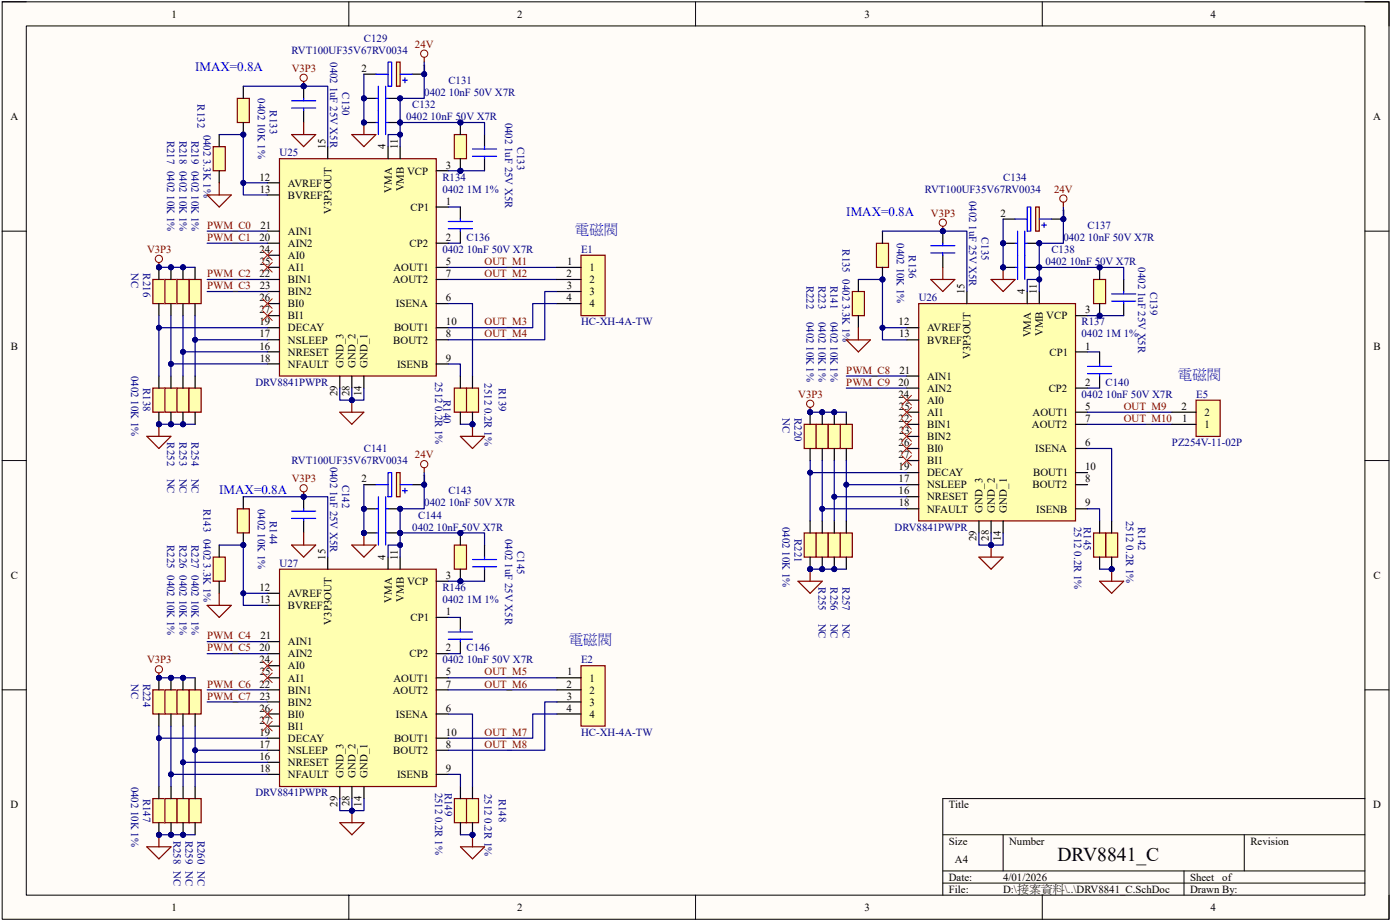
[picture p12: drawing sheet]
<svg xmlns="http://www.w3.org/2000/svg" width="295mm" height="194mm" viewBox="0 0 295 194" stroke-linecap="round" stroke-linejoin="round" font-family="sans-serif">
<defs><g id="words">
<text font-size="4.1" x="223" y="181.3">DRV8841_C</text>
<g font-size="3" fill="#00f">
<text x="121.2" y="49.3">電磁閥</text>
<text x="248.4" y="79.8">電磁閥</text>
<text x="120" y="135.7">電磁閥</text>
</g>
<g font-size="2.8" fill="#00f">
<text x="41.1" y="15.1">IMAX=0.8A</text>
<text x="178.5" y="45.6">IMAX=0.8A</text>
<text x="46.2" y="104.1">IMAX=0.8A</text>
</g>
<g font-size="2.3">
<text x="36.1" y="3.7">1</text>
<text x="109.1" y="3.7">2</text>
<text x="182.3" y="3.7">3</text>
<text x="255.3" y="3.7">4</text>
<text x="76.2" y="15.2">2</text>
<text x="89" y="15.2">1</text>
<text x="2.2" y="25.3">A</text>
<text x="289.5" y="25.3">A</text>
<text x="68.6" y="31.4" transform="rotate(-90 68.6 31.4)">15</text>
<text x="81.3" y="31.4" transform="rotate(-90 81.3 31.4)">4</text>
<text x="83.9" y="31.4" transform="rotate(-90 83.9 31.4)">11</text>
<text x="94" y="35.5">3</text>
<text x="54.7" y="38">12</text>
<text x="54.8" y="40.6">13</text>
<text x="60.7" y="39.3">AVREF</text>
<text x="60.7" y="41.9">BVREF</text>
<text x="82.6" y="40.6" transform="rotate(-90 82.6 40.6)">VMA</text>
<text x="85.1" y="40.3" transform="rotate(-90 85.1 40.3)">VMB</text>
<text x="85.8" y="36.8">VCP</text>
<text x="69.9" y="45.1" transform="rotate(-90 69.9 45.1)">V3P3OUT</text>
<text x="86.5" y="44.4">CP1</text>
<text x="94" y="43.1">1</text>
<text x="211" y="45.7">2</text>
<text x="223.7" y="45.7">1</text>
<text x="54.7" y="53.3">24</text>
<text x="54.7" y="50.7">20</text>
<text x="54.9" y="48.2">21</text>
<text x="60.7" y="49.5">AIN1</text>
<text x="60.7" y="52">AIN2</text>
<text x="86.4" y="52">CP2</text>
<text x="94" y="50.7">2</text>
<text x="54.7" y="58.4">22</text>
<text x="54.8" y="55.8">25</text>
<text x="60.7" y="57.1">AI1</text>
<text x="60.7" y="54.6">AI0</text>
<text x="60.7" y="59.7">BIN1</text>
<text x="82.8" y="59.7">AOUT2</text>
<text x="83" y="57.1">AOUT1</text>
<text x="94" y="55.8">5</text>
<text x="94" y="58.4">7</text>
<text x="119.4" y="58.4">2</text>
<text x="119.6" y="55.8">1</text>
<text x="124.3" y="57.1">1</text>
<text x="124.3" y="59.7">2</text>
<text x="54.7" y="63.5">26</text>
<text x="54.8" y="60.9">23</text>
<text x="60.7" y="64.7">BI0</text>
<text x="60.7" y="62.2">BIN2</text>
<text x="83.5" y="64.7">ISENA</text>
<text x="94" y="63.5">6</text>
<text x="119.4" y="63.5">4</text>
<text x="119.5" y="60.9">3</text>
<text x="124.3" y="62.2">3</text>
<text x="124.3" y="64.7">4</text>
<text x="203.4" y="61.9" transform="rotate(-90 203.4 61.9)">15</text>
<text x="216.1" y="61.9" transform="rotate(-90 216.1 61.9)">4</text>
<text x="218.6" y="61.9" transform="rotate(-90 218.6 61.9)">11</text>
<text x="54.7" y="66">27</text>
<text x="54.7" y="68.5">19</text>
<text x="54.7" y="71.1">17</text>
<text x="60.7" y="67.3">BI1</text>
<text x="60.7" y="69.8">DECAY</text>
<text x="83.1" y="69.8">BOUT1</text>
<text x="94" y="68.5">10</text>
<text x="94" y="71.1">8</text>
<text x="189.5" y="68.5">12</text>
<text x="189.6" y="71.1">13</text>
<text x="195.5" y="69.8">AVREF</text>
<text x="217.4" y="71.1" transform="rotate(-90 217.4 71.1)">VMA</text>
<text x="219.9" y="70.8" transform="rotate(-90 219.9 70.8)">VMB</text>
<text x="220.6" y="67.3">VCP</text>
<text x="228.8" y="66">3</text>
<text x="2.3" y="73.6">B</text>
<text x="54.7" y="73.6">16</text>
<text x="54.8" y="76.2">18</text>
<text x="60.7" y="77.5">NFAULT</text>
<text x="60.7" y="72.4">NSLEEP</text>
<text x="60.7" y="74.9">NRESET</text>
<text x="72.4" y="77.4" transform="rotate(-90 72.4 77.4)">GND_3</text>
<text x="75" y="77.4" transform="rotate(-90 75 77.4)">GND_2</text>
<text x="77.5" y="77.4" transform="rotate(-90 77.5 77.4)">GND_1</text>
<text x="82.9" y="72.4">BOUT2</text>
<text x="83.7" y="77.5">ISENB</text>
<text x="94" y="76.2">9</text>
<text x="195.5" y="72.4">BVREF</text>
<text x="204.7" y="75.6" transform="rotate(-90 204.7 75.6)">V3P3OUT</text>
<text x="221.3" y="74.9">CP1</text>
<text x="228.8" y="73.6">1</text>
<text x="289.6" y="73.6">B</text>
<text x="71.2" y="83.4" transform="rotate(-90 71.2 83.4)">29</text>
<text x="73.7" y="83.4" transform="rotate(-90 73.7 83.4)">28</text>
<text x="76.2" y="83.5" transform="rotate(-90 76.2 83.5)">14</text>
<text x="189.5" y="83.8">24</text>
<text x="189.5" y="81.3">20</text>
<text x="189.7" y="78.7">21</text>
<text x="195.5" y="80">AIN1</text>
<text x="195.5" y="82.5">AIN2</text>
<text x="221.1" y="82.5">CP2</text>
<text x="228.8" y="81.3">2</text>
<text x="189.5" y="88.9">22</text>
<text x="189.5" y="86.3">25</text>
<text x="195.5" y="87.6">AI1</text>
<text x="195.5" y="85.1">AI0</text>
<text x="217.7" y="87.6">AOUT1</text>
<text x="228.8" y="86.3">5</text>
<text x="228.8" y="88.9">7</text>
<text x="249.1" y="86.3">2</text>
<text x="249.3" y="88.9">1</text>
<text x="254" y="87.6">2</text>
<text x="189.5" y="94">26</text>
<text x="189.6" y="91.4">23</text>
<text x="195.5" y="95.3">BI0</text>
<text x="195.5" y="92.7">BIN2</text>
<text x="195.5" y="90.2">BIN1</text>
<text x="217.6" y="90.2">AOUT2</text>
<text x="218.3" y="95.3">ISENA</text>
<text x="228.8" y="94">6</text>
<text x="254" y="90.2">1</text>
<text x="76.2" y="101.6">2</text>
<text x="89" y="101.6">1</text>
<text x="189.5" y="96.5">27</text>
<text x="189.5" y="99.1">19</text>
<text x="189.5" y="101.6">17</text>
<text x="195.5" y="97.8">BI1</text>
<text x="195.5" y="100.3">DECAY</text>
<text x="217.9" y="100.3">BOUT1</text>
<text x="228.8" y="99.1">10</text>
<text x="228.8" y="101.6">8</text>
<text x="189.5" y="104.1">16</text>
<text x="189.5" y="106.7">18</text>
<text x="195.5" y="108">NFAULT</text>
<text x="195.5" y="102.9">NSLEEP</text>
<text x="195.5" y="105.4">NRESET</text>
<text x="207.2" y="108" transform="rotate(-90 207.2 108)">GND_3</text>
<text x="209.7" y="108" transform="rotate(-90 209.7 108)">GND_2</text>
<text x="212.3" y="108" transform="rotate(-90 212.3 108)">GND_1</text>
<text x="217.7" y="102.9">BOUT2</text>
<text x="218.5" y="108">ISENB</text>
<text x="228.8" y="106.7">9</text>
<text x="205.9" y="114" transform="rotate(-90 205.9 114)">29</text>
<text x="208.5" y="113.9" transform="rotate(-90 208.5 113.9)">28</text>
<text x="211" y="114" transform="rotate(-90 211 114)">14</text>
<text x="68.6" y="117.9" transform="rotate(-90 68.6 117.9)">15</text>
<text x="81.3" y="117.9" transform="rotate(-90 81.3 117.9)">4</text>
<text x="83.9" y="117.9" transform="rotate(-90 83.9 117.9)">11</text>
<text x="2.3" y="121.9">C</text>
<text x="54.7" y="124.5">12</text>
<text x="60.7" y="125.8">AVREF</text>
<text x="85.8" y="123.2">VCP</text>
<text x="94" y="121.9">3</text>
<text x="289.6" y="121.9">C</text>
<text x="54.8" y="127">13</text>
<text x="60.7" y="128.3">BVREF</text>
<text x="69.9" y="131.6" transform="rotate(-90 69.9 131.6)">V3P3OUT</text>
<text x="82.6" y="127" transform="rotate(-90 82.6 127)">VMA</text>
<text x="85.1" y="126.8" transform="rotate(-90 85.1 126.8)">VMB</text>
<text x="86.5" y="130.9">CP1</text>
<text x="94" y="129.6">1</text>
<text x="54.7" y="137.2">20</text>
<text x="54.9" y="134.7">21</text>
<text x="60.7" y="135.9">AIN1</text>
<text x="94" y="137.2">2</text>
<text x="54.7" y="139.7">24</text>
<text x="54.8" y="142.3">25</text>
<text x="60.7" y="143.6">AI1</text>
<text x="60.7" y="141">AI0</text>
<text x="60.7" y="138.5">AIN2</text>
<text x="83" y="143.6">AOUT1</text>
<text x="86.4" y="138.5">CP2</text>
<text x="94" y="142.3">5</text>
<text x="119.6" y="142.3">1</text>
<text x="124.3" y="143.6">1</text>
<text x="54.7" y="149.9">26</text>
<text x="54.7" y="144.8">22</text>
<text x="54.8" y="147.4">23</text>
<text x="60.7" y="148.7">BIN2</text>
<text x="60.7" y="146.1">BIN1</text>
<text x="82.8" y="146.1">AOUT2</text>
<text x="94" y="149.9">6</text>
<text x="94" y="144.8">7</text>
<text x="119.4" y="149.9">4</text>
<text x="119.4" y="144.8">2</text>
<text x="119.5" y="147.4">3</text>
<text x="124.3" y="146.1">2</text>
<text x="124.3" y="148.7">3</text>
<text x="54.7" y="152.5">27</text>
<text x="54.7" y="155">19</text>
<text x="60.7" y="153.7">BI1</text>
<text x="60.7" y="151.2">BI0</text>
<text x="83.5" y="151.2">ISENA</text>
<text x="94" y="155">10</text>
<text x="124.3" y="151.2">4</text>
<text x="54.7" y="157.5">17</text>
<text x="54.7" y="160.1">16</text>
<text x="60.7" y="156.3">DECAY</text>
<text x="60.7" y="158.8">NSLEEP</text>
<text x="60.7" y="161.4">NRESET</text>
<text x="82.9" y="158.8">BOUT2</text>
<text x="83.1" y="156.3">BOUT1</text>
<text x="94" y="157.5">8</text>
<text x="54.8" y="162.6">18</text>
<text x="60.7" y="163.9">NFAULT</text>
<text x="72.4" y="163.9" transform="rotate(-90 72.4 163.9)">GND_3</text>
<text x="75" y="163.9" transform="rotate(-90 75 163.9)">GND_2</text>
<text x="77.5" y="163.9" transform="rotate(-90 77.5 163.9)">GND_1</text>
<text x="83.7" y="163.9">ISENB</text>
<text x="94" y="162.6">9</text>
<text x="2.2" y="170.3">D</text>
<text x="71.2" y="169.9" transform="rotate(-90 71.2 169.9)">29</text>
<text x="73.7" y="169.9" transform="rotate(-90 73.7 169.9)">28</text>
<text x="76.2" y="169.9" transform="rotate(-90 76.2 169.9)">14</text>
<text x="200.1" y="170.3">Title</text>
<text x="289.6" y="170.3">D</text>
<text x="200.1" y="177.9">Size</text>
<text x="212.8" y="177.9">Number</text>
<text x="263.6" y="177.9">Revision</text>
<text x="200.1" y="185.5">Date:</text>
<text x="201.4" y="181.7">A4</text>
<text x="211.5" y="185.5">4/01/2026</text>
<text x="250.9" y="185.5">Sheet</text>
<text x="257.7" y="185.5">of</text>
<text x="36.1" y="191.9">1</text>
<text x="109.1" y="191.9">2</text>
<text x="182.3" y="191.9">3</text>
<text x="200.1" y="188.1">File:</text>
<text x="211.5" y="188.1">D:\接案資料\..\DRV8841_C.SchDoc</text>
<text x="250.9" y="188.1">Drawn By:</text>
<text x="255.3" y="191.9">4</text>
</g>
<g font-size="2.3" fill="#000080">
<text x="61.5" y="11.3">RVT100UF35V67RV0034</text>
<text x="76.7" y="8.8">C129</text>
<text x="69.6" y="13.1" transform="rotate(90 69.6 13.1)">0402 1uF 25V X5R</text>
<text x="94.5" y="17.7">C131</text>
<text x="41.6" y="22" transform="rotate(90 41.6 22)">R132</text>
<text x="54.4" y="20.7" transform="rotate(90 54.4 20.7)">0402 10K 1%</text>
<text x="56.9" y="23.3" transform="rotate(90 56.9 23.3)">R133</text>
<text x="72.2" y="19.5" transform="rotate(90 72.2 19.5)">C130</text>
<text x="86.9" y="22.8">C132</text>
<text x="89.5" y="20.2">0402 10nF 50V X7R</text>
<text x="35.3" y="29.6" transform="rotate(90 35.3 29.6)">R217 0402 10K 1%</text>
<text x="37.8" y="29.6" transform="rotate(90 37.8 29.6)">R218 0402 10K 1%</text>
<text x="40.4" y="29.6" transform="rotate(90 40.4 29.6)">R219 0402 10K 1%</text>
<text x="42.9" y="28.3" transform="rotate(90 42.9 28.3)">0402 3.3K 1%</text>
<text x="85.6" y="25.3">0402 10nF 50V X7R</text>
<text x="106.5" y="25.8" transform="rotate(90 106.5 25.8)">0402 1uF 25V X5R</text>
<text x="58.9" y="32.9">U25</text>
<text x="109" y="30.9" transform="rotate(90 109 30.9)">C133</text>
<text x="93.3" y="38">R134</text>
<text x="93.3" y="40.6">0402 1M 1%</text>
<text x="195" y="40.6">RVT100UF35V67RV0034</text>
<text x="211.5" y="38">C134</text>
<text x="204.4" y="42.3" transform="rotate(90 204.4 42.3)">0402 1uF 25V X5R</text>
<text x="93.3" y="53.3">0402 10nF 50V X7R</text>
<text x="98.4" y="50.7">C136</text>
<text x="122.5" y="53.3">E1</text>
<text x="177.7" y="52.5" transform="rotate(90 177.7 52.5)">R135 0402 3.3K 1%</text>
<text x="189.1" y="51.2" transform="rotate(90 189.1 51.2)">0402 10K 1%</text>
<text x="191.7" y="53.8" transform="rotate(90 191.7 53.8)">R136</text>
<text x="206.9" y="50" transform="rotate(90 206.9 50)">C135</text>
<text x="221.7" y="53.3">C138</text>
<text x="224.2" y="50.7">0402 10nF 50V X7R</text>
<text x="229.3" y="48.2">C137</text>
<text x="27.7" y="57.6" transform="rotate(90 27.7 57.6)">NC</text>
<text x="30.2" y="57.6" transform="rotate(90 30.2 57.6)">R216</text>
<text x="220.4" y="55.8">0402 10nF 50V X7R</text>
<text x="240" y="56.3" transform="rotate(90 240 56.3)">0402 1uF 25V X5R</text>
<text x="170" y="60.1" transform="rotate(90 170 60.1)">R222</text>
<text x="172.6" y="60.1" transform="rotate(90 172.6 60.1)">R223</text>
<text x="175.1" y="60.1" transform="rotate(90 175.1 60.1)">R141</text>
<text x="193.7" y="63.5">U26</text>
<text x="242.5" y="61.4" transform="rotate(90 242.5 61.4)">C139</text>
<text x="122.5" y="68.5">HC-XH-4A-TW</text>
<text x="170" y="67.8" transform="rotate(90 170 67.8)">0402 10K 1%</text>
<text x="172.6" y="67.8" transform="rotate(90 172.6 67.8)">0402 10K 1%</text>
<text x="175.1" y="67.8" transform="rotate(90 175.1 67.8)">0402 10K 1%</text>
<text x="228" y="68.5">R137</text>
<text x="228" y="71.1">0402 1M 1%</text>
<text x="27.7" y="79.2" transform="rotate(90 27.7 79.2)">0402 10K 1%</text>
<text x="30.2" y="81.7" transform="rotate(90 30.2 81.7)">R138</text>
<text x="53.9" y="81.3">DRV8841PWPR</text>
<text x="91.7" y="80.5" transform="rotate(90 91.7 80.5)">2512 0.2R 1%</text>
<text x="102.1" y="80.7" transform="rotate(90 102.1 80.7)">2512 0.2R 1%</text>
<text x="105.2" y="81.7" transform="rotate(90 105.2 81.7)">R139</text>
<text x="228" y="83.8">0402 10nF 50V X7R</text>
<text x="233.1" y="81.3">C140</text>
<text x="252.2" y="83.8">E5</text>
<text x="93.5" y="84.3" transform="rotate(90 93.5 84.3)">R140</text>
<text x="165" y="88.1" transform="rotate(90 165 88.1)">NC</text>
<text x="167.5" y="88.1" transform="rotate(90 167.5 88.1)">R220</text>
<text x="35.3" y="93.2" transform="rotate(90 35.3 93.2)">R252</text>
<text x="37.8" y="93.2" transform="rotate(90 37.8 93.2)">R253</text>
<text x="40.4" y="93.2" transform="rotate(90 40.4 93.2)">R254</text>
<text x="76.7" y="95.3">C141</text>
<text x="247.1" y="94">PZ254V-11-02P</text>
<text x="35.3" y="100.8" transform="rotate(90 35.3 100.8)">NC</text>
<text x="37.8" y="100.8" transform="rotate(90 37.8 100.8)">NC</text>
<text x="40.4" y="100.8" transform="rotate(90 40.4 100.8)">NC</text>
<text x="61.5" y="97.8">RVT100UF35V67RV0034</text>
<text x="69.6" y="98.3" transform="rotate(90 69.6 98.3)">0402 1uF 25V X5R</text>
<text x="42.9" y="107.2" transform="rotate(90 42.9 107.2)">R143 0402 3.3K 1%</text>
<text x="54.4" y="107.2" transform="rotate(90 54.4 107.2)">0402 10K 1%</text>
<text x="72.2" y="102.1" transform="rotate(90 72.2 102.1)">C142</text>
<text x="89.5" y="106.7">0402 10nF 50V X7R</text>
<text x="94.5" y="104.1">C143</text>
<text x="56.9" y="109.7" transform="rotate(90 56.9 109.7)">R144</text>
<text x="86.9" y="111.8">0402 10nF 50V X7R</text>
<text x="88.2" y="109.2">C144</text>
<text x="106.5" y="113.5" transform="rotate(90 106.5 113.5)">0402 1uF 25V X5R</text>
<text x="165" y="111" transform="rotate(90 165 111)">0402 10K 1%</text>
<text x="167.5" y="113.5" transform="rotate(90 167.5 113.5)">R221</text>
<text x="188.6" y="111.8">DRV8841PWPR</text>
<text x="226.5" y="111" transform="rotate(90 226.5 111)">2512 0.2R 1%</text>
<text x="228.5" y="111" transform="rotate(90 228.5 111)">R145</text>
<text x="237.4" y="109.7" transform="rotate(90 237.4 109.7)">2512 0.2R 1%</text>
<text x="240" y="111" transform="rotate(90 240 111)">R142</text>
<text x="35.3" y="114.8" transform="rotate(90 35.3 114.8)">R225 0402 10K 1%</text>
<text x="37.8" y="114.8" transform="rotate(90 37.8 114.8)">R226 0402 10K 1%</text>
<text x="40.4" y="114.8" transform="rotate(90 40.4 114.8)">R227 0402 10K 1%</text>
<text x="58.9" y="119.4">U27</text>
<text x="109" y="116.1" transform="rotate(90 109 116.1)">C145</text>
<text x="93.3" y="124.5">R146</text>
<text x="172.6" y="123.7" transform="rotate(90 172.6 123.7)">R255</text>
<text x="175.1" y="123.7" transform="rotate(90 175.1 123.7)">R256</text>
<text x="177.7" y="123.7" transform="rotate(90 177.7 123.7)">R257</text>
<text x="93.3" y="127">0402 1M 1%</text>
<text x="172.6" y="131.3" transform="rotate(90 172.6 131.3)">NC</text>
<text x="175.1" y="131.3" transform="rotate(90 175.1 131.3)">NC</text>
<text x="177.7" y="131.3" transform="rotate(90 177.7 131.3)">NC</text>
<text x="98.4" y="137.2">C146</text>
<text x="93.3" y="139.7">0402 10nF 50V X7R</text>
<text x="122.5" y="139.7">E2</text>
<text x="27.7" y="144" transform="rotate(90 27.7 144)">NC</text>
<text x="30.2" y="144" transform="rotate(90 30.2 144)">R224</text>
<text x="122.5" y="155">HC-XH-4A-TW</text>
<text x="27.7" y="165.7" transform="rotate(90 27.7 165.7)">0402 10K 1%</text>
<text x="53.9" y="167.7">DRV8841PWPR</text>
<text x="91.7" y="166.9" transform="rotate(90 91.7 166.9)">2512 0.2R 1%</text>
<text x="93.8" y="166.9" transform="rotate(90 93.8 166.9)">R149</text>
<text x="102.1" y="167.2" transform="rotate(90 102.1 167.2)">2512 0.2R 1%</text>
<text x="30.2" y="168.2" transform="rotate(90 30.2 168.2)">R147</text>
<text x="105.2" y="168.2" transform="rotate(90 105.2 168.2)">R148</text>
<text x="36.5" y="177.1" transform="rotate(90 36.5 177.1)">R258 NC</text>
<text x="39.1" y="177.1" transform="rotate(90 39.1 177.1)">R259 NC</text>
<text x="41.6" y="177.1" transform="rotate(90 41.6 177.1)">R260 NC</text>
</g>
<g font-size="2.3" fill="#800000">
<text x="87.5" y="10.1">24V</text>
<text x="61.5" y="15.2">V3P3</text>
<text x="222.3" y="40.6">24V</text>
<text x="196.3" y="45.7">V3P3</text>
<text x="31" y="53.3">V3P3</text>
<text x="43.7" y="48.2">PWM_C0</text>
<text x="43.7" y="50.7">PWM_C1</text>
<text x="43.7" y="58.4">PWM_C2</text>
<text x="102.2" y="55.8">OUT_M1</text>
<text x="102.2" y="58.4">OUT_M2</text>
<text x="43.7" y="60.9">PWM_C3</text>
<text x="102.2" y="68.5">OUT_M3</text>
<text x="102.2" y="71.1">OUT_M4</text>
<text x="168.3" y="83.8">V3P3</text>
<text x="178.5" y="78.7">PWM_C8</text>
<text x="178.5" y="81.3">PWM_C9</text>
<text x="236.9" y="86.3">OUT_M9</text>
<text x="236.9" y="88.9">OUT_M10</text>
<text x="61.5" y="101.6">V3P3</text>
<text x="87.5" y="96.5">24V</text>
<text x="43.7" y="134.7">PWM_C4</text>
<text x="43.7" y="137.2">PWM_C5</text>
<text x="31" y="139.7">V3P3</text>
<text x="102.2" y="142.3">OUT_M5</text>
<text x="43.7" y="144.8">PWM_C6</text>
<text x="43.7" y="147.4">PWM_C7</text>
<text x="102.2" y="144.8">OUT_M6</text>
<text x="102.2" y="155">OUT_M7</text>
<text x="102.2" y="157.5">OUT_M8</text>
</g>
</g></defs>
<path d="M.5 .4h292.4v193.2h-292.4z" fill="#fffcf8"/>
<path d="M.5 .4h292.4v193.2h-292.4z" fill="none" stroke="#000" stroke-width=".21"/>
<path d="M5.5 5.5h282.3v183.1h-282.3z" fill="#fffcf8"/>
<g fill="none" stroke="#000" stroke-width=".21">
<path d="M.4 .4h5.1M5.5 5.5h282.3v183.1h-282.3zM73.5 .4v5.1M146.7 .4v5.1M219.8 .4v5.1M287.8 .4h5.1v5.1M.4 48.7h5.1M287.8 48.7h5.1M.4 97h5.1M287.8 97h5.1M.4 145.3h5.1M287.8 145.3h5.1"/>
<path d="M198.8 175.8h89M211.5 175.8v7.7M262.4 175.8v7.7M287.8 168.2h-89v20.4M73.5 188.6v5M146.7 188.6v5M198.8 183.5h89M198.8 186h89M219.8 188.6v5M249.7 183.5v5.1M292.9 188.6v5"/>
</g>
<path d="M58.9 33.4h33.1v45.8h-33.1z" fill="#ffffb0"/>
<path d="M89.4 12.1v1M58.9 33.4h33.1v45.8h-33.1z" fill="none" stroke="#800000" stroke-width=".25"/>
<g fill="none" stroke="#000" stroke-width=".25">
<path d="M56.4 38.5h2.5M69.1 30.9v2.5M81.8 30.9v2.5M84.4 30.9v2.5M92 36h2.5M56.4 51.2h2.5M56.4 58.9h2.5M56.4 41.1h2.5M56.4 56.3h2.5M56.4 53.8h2.5M56.4 48.7h2.5M92 43.6h2.5"/>
<path d="M92 51.2h2.5M92 56.3h2.5M92 58.9h2.5M56.4 63.9h2.5M56.4 71.6h2.5M56.4 76.6h2.5M56.4 69h2.5M56.4 66.5h2.5M56.4 61.4h2.5M56.4 74.1h2.5M71.6 79.2v2.5M74.2 79.2v2.5"/>
<path d="M76.7 79.2v2.5M92 63.9h2.5M92 71.6h2.5M92 76.7h2.5M92 69h2.5"/>
</g>
<circle cx="89.4" cy="11.3" r=".76" fill="none" stroke="#800000" stroke-width=".21"/>
<path d="M43.7 48.7h12.7M43.7 51.2h12.7" fill="none" stroke="#000080" stroke-width=".25"/>
<circle cx="89.4" cy="15.6" r=".51" fill="#000080"/>
<circle cx="89.4" cy="15.6" r=".51" fill="none" stroke="#000080" stroke-width=".21"/>
<path d="M83.6 13.1h.8v5.1h-.8z" fill="#ffffb0"/>
<path d="M83.6 13.1h.8v5.1h-.8z" fill="none" stroke="#800000" stroke-width=".25"/>
<path d="M86.9 15.6h2.5" fill="none" stroke="#000" stroke-width=".25"/>
<circle cx="89.4" cy="15.6" r=".51" fill="#000080"/>
<circle cx="89.4" cy="15.6" r=".51" fill="none" stroke="#000080" stroke-width=".21"/>
<path d="M76.7 15.6h2.6" fill="none" stroke="#000" stroke-width=".25"/>
<path d="M79.3 15.6h2.5M81.8 13.1h.8v5.1h-.8zM84.4 15.6h2.5M84.9 16.9h1M85.4 16.4v1" fill="none" stroke="#00f" stroke-width=".25"/>
<circle cx="76.7" cy="20.7" r=".51" fill="#000080"/>
<circle cx="76.7" cy="20.7" r=".51" fill="none" stroke="#000080" stroke-width=".21"/>
<circle cx="84.4" cy="20.7" r=".51" fill="#000080"/>
<circle cx="84.4" cy="20.7" r=".51" fill="none" stroke="#000080" stroke-width=".21"/>
<path d="M76.7 20.7h2.6" fill="none" stroke="#000" stroke-width=".25"/>
<circle cx="76.7" cy="20.7" r=".51" fill="#000080"/>
<circle cx="76.7" cy="20.7" r=".51" fill="none" stroke="#000080" stroke-width=".21"/>
<path d="M81.8 20.7h2.6" fill="none" stroke="#000" stroke-width=".25"/>
<circle cx="84.4" cy="20.7" r=".51" fill="#000080"/>
<circle cx="84.4" cy="20.7" r=".51" fill="none" stroke="#000080" stroke-width=".21"/>
<path d="M79.8 18.2v5.1M81.3 18.2v5.1M79.3 20.7h.5M81.3 20.7h.5" fill="none" stroke="#00f" stroke-width=".25"/>
<circle cx="84.4" cy="25.8" r=".51" fill="#000080"/>
<circle cx="84.4" cy="25.8" r=".51" fill="none" stroke="#000080" stroke-width=".21"/>
<circle cx="76.7" cy="25.8" r=".51" fill="#000080"/>
<circle cx="76.7" cy="25.8" r=".51" fill="none" stroke="#000080" stroke-width=".21"/>
<path d="M81.8 25.8h2.6" fill="none" stroke="#000" stroke-width=".25"/>
<circle cx="84.4" cy="25.8" r=".51" fill="#000080"/>
<circle cx="84.4" cy="25.8" r=".51" fill="none" stroke="#000080" stroke-width=".21"/>
<path d="M76.7 25.8h2.6" fill="none" stroke="#000" stroke-width=".25"/>
<circle cx="76.7" cy="25.8" r=".51" fill="#000080"/>
<circle cx="76.7" cy="25.8" r=".51" fill="none" stroke="#000080" stroke-width=".21"/>
<path d="M79.3 25.8h.5M79.8 23.3v5M81.3 23.3v5M81.3 25.8h.5" fill="none" stroke="#00f" stroke-width=".25"/>
<path d="M74.2 28.3h5.1l-2.6 2.6zM76.7 25.8v2.5" fill="none" stroke="#800000" stroke-width=".25"/>
<circle cx="76.7" cy="25.8" r=".51" fill="#000080"/>
<circle cx="76.7" cy="25.8" r=".51" fill="none" stroke="#000080" stroke-width=".21"/>
<circle cx="64" cy="18.2" r=".51" fill="#000080"/>
<circle cx="64" cy="18.2" r=".51" fill="none" stroke="#000080" stroke-width=".21"/>
<path d="M64 18.2v2.5" fill="none" stroke="#000" stroke-width=".25"/>
<circle cx="64" cy="18.2" r=".51" fill="#000080"/>
<circle cx="64" cy="18.2" r=".51" fill="none" stroke="#000080" stroke-width=".21"/>
<path d="M64 23.3v2.5" fill="none" stroke="#000" stroke-width=".25"/>
<path d="M61.5 21.2h5.1M61.5 22.8h5.1M64 20.7v.5M64 22.8v.5" fill="none" stroke="#00f" stroke-width=".25"/>
<path d="M64 17.1v1.1M61.5 28.3h5.1l-2.6 2.6zM64 25.8v2.5" fill="none" stroke="#800000" stroke-width=".25"/>
<circle cx="64" cy="16.4" r=".76" fill="none" stroke="#800000" stroke-width=".21"/>
<circle cx="64" cy="18.2" r=".51" fill="#000080"/>
<circle cx="64" cy="18.2" r=".51" fill="none" stroke="#000080" stroke-width=".21"/>
<circle cx="51.3" cy="28.3" r=".51" fill="#000080"/>
<circle cx="51.3" cy="28.3" r=".51" fill="none" stroke="#000080" stroke-width=".21"/>
<path d="M50 20.7h2.6v5.1h-2.6z" fill="#ffffb0"/>
<path d="M50 20.7h2.6v5.1h-2.6z" fill="none" stroke="#800000" stroke-width=".25"/>
<path d="M51.3 18.2v2.5M51.3 25.8v2.5" fill="none" stroke="#000" stroke-width=".25"/>
<circle cx="51.3" cy="28.3" r=".51" fill="#000080"/>
<circle cx="51.3" cy="28.3" r=".51" fill="none" stroke="#000080" stroke-width=".21"/>
<path d="M45 30.9h2.5v5.1h-2.5z" fill="#ffffb0"/>
<path d="M45 30.9h2.5v5.1h-2.5zM46.2 38.5v2.6M43.7 41.1h5.1l-2.6 2.5z" fill="none" stroke="#800000" stroke-width=".25"/>
<path d="M46.2 28.3v2.6M46.2 36v2.5M102.2 28.3v2.6M102.2 33.4v2.6M97.1 43.6v2.5M97.1 48.7v2.5" fill="none" stroke="#000" stroke-width=".25"/>
<path d="M99.6 32.9h5.1M99.6 31.4h5.1M102.2 30.9v.5M102.2 32.9v.5M94.5 46.7h5.1M94.5 48.2h5.1M97.1 46.1v.6M97.1 48.2v.5" fill="none" stroke="#00f" stroke-width=".25"/>
<circle cx="97.1" cy="36" r=".52" fill="#000080"/>
<circle cx="97.1" cy="36" r=".52" fill="none" stroke="#000080" stroke-width=".21"/>
<circle cx="97.1" cy="25.8" r=".51" fill="#000080"/>
<circle cx="97.1" cy="25.8" r=".51" fill="none" stroke="#000080" stroke-width=".21"/>
<path d="M95.8 28.3h2.6v5.1h-2.6z" fill="#ffffb0"/>
<path d="M95.8 28.3h2.6v5.1h-2.6z" fill="none" stroke="#800000" stroke-width=".25"/>
<path d="M97.1 33.4v2.6" fill="none" stroke="#000" stroke-width=".25"/>
<circle cx="97.1" cy="36" r=".52" fill="#000080"/>
<circle cx="97.1" cy="36" r=".52" fill="none" stroke="#000080" stroke-width=".21"/>
<path d="M97.1 25.8v2.5" fill="none" stroke="#000" stroke-width=".25"/>
<circle cx="97.1" cy="25.8" r=".51" fill="#000080"/>
<circle cx="97.1" cy="25.8" r=".51" fill="none" stroke="#000080" stroke-width=".21"/>
<path d="M94.5 58.9h22.9M94.5 56.3h22.9" fill="none" stroke="#000080" stroke-width=".25"/>
<circle cx="99.6" cy="89.4" r=".51" fill="#000080"/>
<circle cx="99.6" cy="89.4" r=".51" fill="none" stroke="#000080" stroke-width=".21"/>
<path d="M98.4 81.7h2.5v5.1h-2.5z" fill="#ffffb0"/>
<path d="M98.4 81.7h2.5v5.1h-2.5z" fill="none" stroke="#800000" stroke-width=".25"/>
<path d="M99.6 86.8v2.6" fill="none" stroke="#000" stroke-width=".25"/>
<circle cx="99.6" cy="89.4" r=".51" fill="#000080"/>
<circle cx="99.6" cy="89.4" r=".51" fill="none" stroke="#000080" stroke-width=".21"/>
<path d="M99.6 79.2v2.5" fill="none" stroke="#000" stroke-width=".25"/>
<path d="M97.1 91.9h5.1l-2.6 2.6zM99.6 89.4v2.5" fill="none" stroke="#800000" stroke-width=".25"/>
<circle cx="99.6" cy="89.4" r=".51" fill="#000080"/>
<circle cx="99.6" cy="89.4" r=".51" fill="none" stroke="#000080" stroke-width=".21"/>
<path d="M95.8 81.7h2.6v5.1h-2.6z" fill="#ffffb0"/>
<path d="M95.8 81.7h2.6v5.1h-2.6z" fill="none" stroke="#800000" stroke-width=".25"/>
<path d="M97.1 79.2v2.5M97.1 86.8v2.6" fill="none" stroke="#000" stroke-width=".25"/>
<path d="M97.1 89.4h2.5" fill="none" stroke="#000080" stroke-width=".25"/>
<circle cx="99.6" cy="89.4" r=".51" fill="#000080"/>
<circle cx="99.6" cy="89.4" r=".51" fill="none" stroke="#000080" stroke-width=".21"/>
<path d="M94.5 36h7.7M94.5 51.2h2.6M94.5 43.6h2.6" fill="none" stroke="#000080" stroke-width=".25"/>
<circle cx="97.1" cy="36" r=".52" fill="#000080"/>
<circle cx="97.1" cy="36" r=".52" fill="none" stroke="#000080" stroke-width=".21"/>
<path d="M84.4 28.3h-2.6v2.6" fill="none" stroke="#000080" stroke-width=".25"/>
<circle cx="84.4" cy="28.3" r=".51" fill="#000080"/>
<circle cx="84.4" cy="28.3" r=".51" fill="none" stroke="#000080" stroke-width=".21"/>
<path d="M51.3 18.2h17.8v12.7" fill="none" stroke="#000080" stroke-width=".25"/>
<circle cx="64" cy="18.2" r=".51" fill="#000080"/>
<circle cx="64" cy="18.2" r=".51" fill="none" stroke="#000080" stroke-width=".21"/>
<path d="M51.3 38.5h5.1" fill="none" stroke="#000080" stroke-width=".25"/>
<circle cx="51.3" cy="38.5" r=".51" fill="#000080"/>
<circle cx="51.3" cy="38.5" r=".51" fill="none" stroke="#000080" stroke-width=".21"/>
<path d="M76.7 15.6v10.2" fill="none" stroke="#000080" stroke-width=".25"/>
<circle cx="76.7" cy="20.7" r=".51" fill="#000080"/>
<circle cx="76.7" cy="20.7" r=".51" fill="none" stroke="#000080" stroke-width=".21"/>
<circle cx="76.7" cy="25.8" r=".51" fill="#000080"/>
<circle cx="76.7" cy="25.8" r=".51" fill="none" stroke="#000080" stroke-width=".21"/>
<path d="M89.4 13.1v7.6h-5v10.2" fill="none" stroke="#000080" stroke-width=".25"/>
<circle cx="84.4" cy="28.3" r=".51" fill="#000080"/>
<circle cx="84.4" cy="28.3" r=".51" fill="none" stroke="#000080" stroke-width=".21"/>
<circle cx="84.4" cy="25.8" r=".51" fill="#000080"/>
<circle cx="84.4" cy="25.8" r=".51" fill="none" stroke="#000080" stroke-width=".21"/>
<circle cx="84.4" cy="20.7" r=".51" fill="#000080"/>
<circle cx="84.4" cy="20.7" r=".51" fill="none" stroke="#000080" stroke-width=".21"/>
<circle cx="89.4" cy="15.6" r=".51" fill="#000080"/>
<circle cx="89.4" cy="15.6" r=".51" fill="none" stroke="#000080" stroke-width=".21"/>
<path d="M84.4 25.8h17.8v2.5" fill="none" stroke="#000080" stroke-width=".25"/>
<circle cx="97.1" cy="25.8" r=".51" fill="#000080"/>
<circle cx="97.1" cy="25.8" r=".51" fill="none" stroke="#000080" stroke-width=".21"/>
<circle cx="84.4" cy="25.8" r=".51" fill="#000080"/>
<circle cx="84.4" cy="25.8" r=".51" fill="none" stroke="#000080" stroke-width=".21"/>
<path d="M71.6 86.8h5.1l-2.5 2.6zM74.2 84.3v2.5" fill="none" stroke="#800000" stroke-width=".25"/>
<circle cx="74.2" cy="84.3" r=".51" fill="#000080"/>
<circle cx="74.2" cy="84.3" r=".51" fill="none" stroke="#000080" stroke-width=".21"/>
<path d="M71.6 81.7v2.6h5.1v-2.6" fill="none" stroke="#000080" stroke-width=".25"/>
<circle cx="74.2" cy="84.3" r=".51" fill="#000080"/>
<circle cx="74.2" cy="84.3" r=".51" fill="none" stroke="#000080" stroke-width=".21"/>
<path d="M74.2 81.7v2.6" fill="none" stroke="#000080" stroke-width=".25"/>
<circle cx="74.2" cy="84.3" r=".51" fill="#000080"/>
<circle cx="74.2" cy="84.3" r=".51" fill="none" stroke="#000080" stroke-width=".21"/>
<path d="M94.5 76.7h2.6v2.5M94.5 63.9h5.1v15.3" fill="none" stroke="#000080" stroke-width=".25"/>
<path d="M58.9 119.9h33.1v45.8h-33.1z" fill="#ffffb0"/>
<path d="M89.4 98.5v1.1M58.9 119.9h33.1v45.8h-33.1z" fill="none" stroke="#800000" stroke-width=".25"/>
<g fill="none" stroke="#000" stroke-width=".25">
<path d="M69.1 117.4v2.5M81.8 117.4v2.5M84.4 117.4v2.5M56.4 137.7h2.5M56.4 125h2.5M56.4 127.5h2.5M56.4 135.2h2.5M92 130.1h2.5M92 137.7h2.5M92 122.4h2.5M56.4 142.8h2.5M56.4 150.4h2.5"/>
<path d="M56.4 145.3h2.5M56.4 158h2.5M56.4 155.5h2.5M56.4 153h2.5M56.4 140.2h2.5M56.4 147.9h2.5M92 142.8h2.5M92 150.4h2.5M92 145.3h2.5M92 158h2.5M92 155.5h2.5M56.4 163.1h2.5"/>
<path d="M56.4 160.6h2.5M71.6 165.7v2.5M74.2 165.7v2.5M76.7 165.7v2.5M92 163.1h2.5"/>
</g>
<circle cx="89.4" cy="97.8" r=".76" fill="none" stroke="#800000" stroke-width=".21"/>
<path d="M43.7 135.2h12.7M43.7 137.7h12.7" fill="none" stroke="#000080" stroke-width=".25"/>
<circle cx="89.4" cy="102.1" r=".51" fill="#000080"/>
<circle cx="89.4" cy="102.1" r=".51" fill="none" stroke="#000080" stroke-width=".21"/>
<path d="M83.6 99.6h.8v5h-.8z" fill="#ffffb0"/>
<path d="M83.6 99.6h.8v5h-.8z" fill="none" stroke="#800000" stroke-width=".25"/>
<path d="M86.9 102.1h2.5" fill="none" stroke="#000" stroke-width=".25"/>
<circle cx="89.4" cy="102.1" r=".51" fill="#000080"/>
<circle cx="89.4" cy="102.1" r=".51" fill="none" stroke="#000080" stroke-width=".21"/>
<path d="M76.7 102.1h2.6" fill="none" stroke="#000" stroke-width=".25"/>
<path d="M81.8 99.6h.8v5h-.8zM79.3 102.1h2.5M84.4 102.1h2.5M84.9 103.4h1M85.4 102.9v1" fill="none" stroke="#00f" stroke-width=".25"/>
<circle cx="76.7" cy="107.2" r=".51" fill="#000080"/>
<circle cx="76.7" cy="107.2" r=".51" fill="none" stroke="#000080" stroke-width=".21"/>
<circle cx="84.4" cy="107.2" r=".51" fill="#000080"/>
<circle cx="84.4" cy="107.2" r=".51" fill="none" stroke="#000080" stroke-width=".21"/>
<path d="M76.7 107.2h2.6" fill="none" stroke="#000" stroke-width=".25"/>
<circle cx="76.7" cy="107.2" r=".51" fill="#000080"/>
<circle cx="76.7" cy="107.2" r=".51" fill="none" stroke="#000080" stroke-width=".21"/>
<path d="M81.8 107.2h2.6" fill="none" stroke="#000" stroke-width=".25"/>
<circle cx="84.4" cy="107.2" r=".51" fill="#000080"/>
<circle cx="84.4" cy="107.2" r=".51" fill="none" stroke="#000080" stroke-width=".21"/>
<path d="M79.3 107.2h.5M79.8 104.6v5.1M81.3 104.6v5.1M81.3 107.2h.5" fill="none" stroke="#00f" stroke-width=".25"/>
<circle cx="84.4" cy="112.3" r=".51" fill="#000080"/>
<circle cx="84.4" cy="112.3" r=".51" fill="none" stroke="#000080" stroke-width=".21"/>
<circle cx="76.7" cy="112.3" r=".52" fill="#000080"/>
<circle cx="76.7" cy="112.3" r=".52" fill="none" stroke="#000080" stroke-width=".21"/>
<path d="M81.8 112.3h2.6" fill="none" stroke="#000" stroke-width=".25"/>
<circle cx="84.4" cy="112.3" r=".51" fill="#000080"/>
<circle cx="84.4" cy="112.3" r=".51" fill="none" stroke="#000080" stroke-width=".21"/>
<path d="M76.7 112.3h2.6" fill="none" stroke="#000" stroke-width=".25"/>
<circle cx="76.7" cy="112.3" r=".52" fill="#000080"/>
<circle cx="76.7" cy="112.3" r=".52" fill="none" stroke="#000080" stroke-width=".21"/>
<path d="M79.3 112.3h.5M79.8 109.7v5.1M81.3 112.3h.5M81.3 109.7v5.1" fill="none" stroke="#00f" stroke-width=".25"/>
<path d="M74.2 114.8h5.1l-2.6 2.6zM76.7 112.3v2.5" fill="none" stroke="#800000" stroke-width=".25"/>
<circle cx="76.7" cy="112.3" r=".52" fill="#000080"/>
<circle cx="76.7" cy="112.3" r=".52" fill="none" stroke="#000080" stroke-width=".21"/>
<circle cx="64" cy="104.6" r=".51" fill="#000080"/>
<circle cx="64" cy="104.6" r=".51" fill="none" stroke="#000080" stroke-width=".21"/>
<path d="M64 104.6v2.6" fill="none" stroke="#000" stroke-width=".25"/>
<circle cx="64" cy="104.6" r=".51" fill="#000080"/>
<circle cx="64" cy="104.6" r=".51" fill="none" stroke="#000080" stroke-width=".21"/>
<path d="M64 109.7v2.6" fill="none" stroke="#000" stroke-width=".25"/>
<path d="M61.5 107.7h5.1M61.5 109.2h5.1M64 107.2v.5M64 109.2v.5" fill="none" stroke="#00f" stroke-width=".25"/>
<path d="M61.5 114.8h5.1l-2.6 2.6zM64 103.6v1M64 112.3v2.5" fill="none" stroke="#800000" stroke-width=".25"/>
<circle cx="64" cy="102.9" r=".76" fill="none" stroke="#800000" stroke-width=".21"/>
<circle cx="64" cy="104.6" r=".51" fill="#000080"/>
<circle cx="64" cy="104.6" r=".51" fill="none" stroke="#000080" stroke-width=".21"/>
<circle cx="51.3" cy="114.8" r=".51" fill="#000080"/>
<circle cx="51.3" cy="114.8" r=".51" fill="none" stroke="#000080" stroke-width=".21"/>
<path d="M50 107.2h2.6v5.1h-2.6z" fill="#ffffb0"/>
<path d="M50 107.2h2.6v5.1h-2.6z" fill="none" stroke="#800000" stroke-width=".25"/>
<path d="M51.3 104.6v2.6M51.3 112.3v2.5" fill="none" stroke="#000" stroke-width=".25"/>
<circle cx="51.3" cy="114.8" r=".51" fill="#000080"/>
<circle cx="51.3" cy="114.8" r=".51" fill="none" stroke="#000080" stroke-width=".21"/>
<path d="M45 117.4h2.5v5h-2.5z" fill="#ffffb0"/>
<path d="M45 117.4h2.5v5h-2.5zM43.7 127.5h5.1l-2.6 2.6zM46.2 125v2.5" fill="none" stroke="#800000" stroke-width=".25"/>
<path d="M46.2 114.8v2.6M102.2 114.8v2.6M102.2 119.9v2.5M46.2 122.4v2.6M97.1 130.1v2.5M97.1 135.2v2.5" fill="none" stroke="#000" stroke-width=".25"/>
<path d="M99.6 119.4h5.1M99.6 117.9h5.1M102.2 117.4v.5M102.2 119.4v.5M94.5 133.1h5.1M94.5 134.6h5.1M97.1 132.6v.5M97.1 134.6v.6" fill="none" stroke="#00f" stroke-width=".25"/>
<circle cx="97.1" cy="122.4" r=".51" fill="#000080"/>
<circle cx="97.1" cy="122.4" r=".51" fill="none" stroke="#000080" stroke-width=".21"/>
<circle cx="97.1" cy="112.3" r=".52" fill="#000080"/>
<circle cx="97.1" cy="112.3" r=".52" fill="none" stroke="#000080" stroke-width=".21"/>
<path d="M95.8 114.8h2.6v5.1h-2.6z" fill="#ffffb0"/>
<path d="M95.8 114.8h2.6v5.1h-2.6z" fill="none" stroke="#800000" stroke-width=".25"/>
<path d="M97.1 119.9v2.5" fill="none" stroke="#000" stroke-width=".25"/>
<circle cx="97.1" cy="122.4" r=".51" fill="#000080"/>
<circle cx="97.1" cy="122.4" r=".51" fill="none" stroke="#000080" stroke-width=".21"/>
<path d="M97.1 112.3v2.5" fill="none" stroke="#000" stroke-width=".25"/>
<circle cx="97.1" cy="112.3" r=".52" fill="#000080"/>
<circle cx="97.1" cy="112.3" r=".52" fill="none" stroke="#000080" stroke-width=".21"/>
<path d="M94.5 145.3h22.9M94.5 142.8h22.9" fill="none" stroke="#000080" stroke-width=".25"/>
<circle cx="99.6" cy="175.8" r=".51" fill="#000080"/>
<circle cx="99.6" cy="175.8" r=".51" fill="none" stroke="#000080" stroke-width=".21"/>
<path d="M98.4 168.2h2.5v5.1h-2.5z" fill="#ffffb0"/>
<path d="M98.4 168.2h2.5v5.1h-2.5z" fill="none" stroke="#800000" stroke-width=".25"/>
<path d="M99.6 173.3v2.5" fill="none" stroke="#000" stroke-width=".25"/>
<circle cx="99.6" cy="175.8" r=".51" fill="#000080"/>
<circle cx="99.6" cy="175.8" r=".51" fill="none" stroke="#000080" stroke-width=".21"/>
<path d="M99.6 165.7v2.5" fill="none" stroke="#000" stroke-width=".25"/>
<path d="M97.1 178.4h5.1l-2.6 2.5zM99.6 175.8v2.6" fill="none" stroke="#800000" stroke-width=".25"/>
<circle cx="99.6" cy="175.8" r=".51" fill="#000080"/>
<circle cx="99.6" cy="175.8" r=".51" fill="none" stroke="#000080" stroke-width=".21"/>
<path d="M95.8 168.2h2.6v5.1h-2.6z" fill="#ffffb0"/>
<path d="M95.8 168.2h2.6v5.1h-2.6z" fill="none" stroke="#800000" stroke-width=".25"/>
<path d="M97.1 165.7v2.5M97.1 173.3v2.5" fill="none" stroke="#000" stroke-width=".25"/>
<path d="M97.1 175.8h2.5" fill="none" stroke="#000080" stroke-width=".25"/>
<circle cx="99.6" cy="175.8" r=".51" fill="#000080"/>
<circle cx="99.6" cy="175.8" r=".51" fill="none" stroke="#000080" stroke-width=".21"/>
<path d="M94.5 137.7h2.6M94.5 130.1h2.6M94.5 122.4h7.7" fill="none" stroke="#000080" stroke-width=".25"/>
<circle cx="97.1" cy="122.4" r=".51" fill="#000080"/>
<circle cx="97.1" cy="122.4" r=".51" fill="none" stroke="#000080" stroke-width=".21"/>
<path d="M84.4 114.8h-2.6v2.6" fill="none" stroke="#000080" stroke-width=".25"/>
<circle cx="84.4" cy="114.8" r=".51" fill="#000080"/>
<circle cx="84.4" cy="114.8" r=".51" fill="none" stroke="#000080" stroke-width=".21"/>
<path d="M51.3 104.6h17.8v12.8" fill="none" stroke="#000080" stroke-width=".25"/>
<circle cx="64" cy="104.6" r=".51" fill="#000080"/>
<circle cx="64" cy="104.6" r=".51" fill="none" stroke="#000080" stroke-width=".21"/>
<path d="M51.3 125h5.1" fill="none" stroke="#000080" stroke-width=".25"/>
<circle cx="51.3" cy="125" r=".51" fill="#000080"/>
<circle cx="51.3" cy="125" r=".51" fill="none" stroke="#000080" stroke-width=".21"/>
<path d="M76.7 102.1v10.2" fill="none" stroke="#000080" stroke-width=".25"/>
<circle cx="76.7" cy="107.2" r=".51" fill="#000080"/>
<circle cx="76.7" cy="107.2" r=".51" fill="none" stroke="#000080" stroke-width=".21"/>
<circle cx="76.7" cy="112.3" r=".52" fill="#000080"/>
<circle cx="76.7" cy="112.3" r=".52" fill="none" stroke="#000080" stroke-width=".21"/>
<path d="M89.4 99.6v7.6h-5v10.2" fill="none" stroke="#000080" stroke-width=".25"/>
<circle cx="84.4" cy="114.8" r=".51" fill="#000080"/>
<circle cx="84.4" cy="114.8" r=".51" fill="none" stroke="#000080" stroke-width=".21"/>
<circle cx="84.4" cy="112.3" r=".51" fill="#000080"/>
<circle cx="84.4" cy="112.3" r=".51" fill="none" stroke="#000080" stroke-width=".21"/>
<circle cx="84.4" cy="107.2" r=".51" fill="#000080"/>
<circle cx="84.4" cy="107.2" r=".51" fill="none" stroke="#000080" stroke-width=".21"/>
<circle cx="89.4" cy="102.1" r=".51" fill="#000080"/>
<circle cx="89.4" cy="102.1" r=".51" fill="none" stroke="#000080" stroke-width=".21"/>
<path d="M84.4 112.3h17.8v2.5" fill="none" stroke="#000080" stroke-width=".25"/>
<circle cx="97.1" cy="112.3" r=".52" fill="#000080"/>
<circle cx="97.1" cy="112.3" r=".52" fill="none" stroke="#000080" stroke-width=".21"/>
<circle cx="84.4" cy="112.3" r=".51" fill="#000080"/>
<circle cx="84.4" cy="112.3" r=".51" fill="none" stroke="#000080" stroke-width=".21"/>
<path d="M71.6 173.3h5.1l-2.5 2.5zM74.2 170.8v2.5" fill="none" stroke="#800000" stroke-width=".25"/>
<circle cx="74.2" cy="170.8" r=".51" fill="#000080"/>
<circle cx="74.2" cy="170.8" r=".51" fill="none" stroke="#000080" stroke-width=".21"/>
<path d="M71.6 168.2v2.6h5.1v-2.6" fill="none" stroke="#000080" stroke-width=".25"/>
<circle cx="74.2" cy="170.8" r=".51" fill="#000080"/>
<circle cx="74.2" cy="170.8" r=".51" fill="none" stroke="#000080" stroke-width=".21"/>
<path d="M74.2 168.2v2.6" fill="none" stroke="#000080" stroke-width=".25"/>
<circle cx="74.2" cy="170.8" r=".51" fill="#000080"/>
<circle cx="74.2" cy="170.8" r=".51" fill="none" stroke="#000080" stroke-width=".21"/>
<path d="M94.5 150.4h5.1v15.3M94.5 163.1h2.6v2.6" fill="none" stroke="#000080" stroke-width=".25"/>
<path d="M193.7 63.9h33.1v45.8h-33.1z" fill="#ffffb0"/>
<path d="M224.2 42.6v1M193.7 63.9h33.1v45.8h-33.1z" fill="none" stroke="#800000" stroke-width=".25"/>
<g fill="none" stroke="#000" stroke-width=".25">
<path d="M191.2 69h2.5M191.2 71.6h2.5M191.2 79.2h2.5M203.9 61.4v2.5M216.6 61.4v2.5M219.1 61.4v2.5M226.8 74.1h2.5M226.8 66.5h2.5M191.2 81.7h2.5M191.2 86.8h2.5M191.2 94.5h2.5M191.2 89.4h2.5"/>
<path d="M191.2 99.6h2.5M191.2 97h2.5M191.2 84.3h2.5M191.2 91.9h2.5M226.8 81.7h2.5M226.8 86.8h2.5M226.8 94.5h2.5M226.8 89.4h2.5M226.8 99.6h2.5M191.2 102.1h2.5M191.2 107.2h2.5M191.2 104.6h2.5"/>
<path d="M206.4 109.7v2.6M209 109.7v2.6M211.5 109.7v2.6M226.8 102.1h2.5M226.8 107.2h2.5"/>
</g>
<circle cx="224.2" cy="41.8" r=".76" fill="none" stroke="#800000" stroke-width=".21"/>
<path d="M178.5 79.2h12.7M178.5 81.7h12.7" fill="none" stroke="#000080" stroke-width=".25"/>
<circle cx="224.2" cy="46.1" r=".51" fill="#000080"/>
<circle cx="224.2" cy="46.1" r=".51" fill="none" stroke="#000080" stroke-width=".21"/>
<path d="M218.4 43.6h.7v5.1h-.7z" fill="#ffffb0"/>
<path d="M218.4 43.6h.7v5.1h-.7z" fill="none" stroke="#800000" stroke-width=".25"/>
<path d="M221.7 46.1h2.5" fill="none" stroke="#000" stroke-width=".25"/>
<circle cx="224.2" cy="46.1" r=".51" fill="#000080"/>
<circle cx="224.2" cy="46.1" r=".51" fill="none" stroke="#000080" stroke-width=".21"/>
<path d="M211.5 46.1h2.6" fill="none" stroke="#000" stroke-width=".25"/>
<path d="M214.1 46.1h2.5M216.6 43.6h.8v5.1h-.8zM219.1 46.1h2.6M219.6 47.4h1.1M220.1 46.9v1" fill="none" stroke="#00f" stroke-width=".25"/>
<circle cx="211.5" cy="51.2" r=".51" fill="#000080"/>
<circle cx="211.5" cy="51.2" r=".51" fill="none" stroke="#000080" stroke-width=".21"/>
<circle cx="219.1" cy="51.2" r=".51" fill="#000080"/>
<circle cx="219.1" cy="51.2" r=".51" fill="none" stroke="#000080" stroke-width=".21"/>
<path d="M211.5 51.2h2.6" fill="none" stroke="#000" stroke-width=".25"/>
<circle cx="211.5" cy="51.2" r=".51" fill="#000080"/>
<circle cx="211.5" cy="51.2" r=".51" fill="none" stroke="#000080" stroke-width=".21"/>
<path d="M216.6 51.2h2.5" fill="none" stroke="#000" stroke-width=".25"/>
<circle cx="219.1" cy="51.2" r=".51" fill="#000080"/>
<circle cx="219.1" cy="51.2" r=".51" fill="none" stroke="#000080" stroke-width=".21"/>
<path d="M214.1 51.2h.5M214.6 48.7v5.1M216.1 48.7v5.1M216.1 51.2h.5" fill="none" stroke="#00f" stroke-width=".25"/>
<circle cx="219.1" cy="56.3" r=".51" fill="#000080"/>
<circle cx="219.1" cy="56.3" r=".51" fill="none" stroke="#000080" stroke-width=".21"/>
<circle cx="211.5" cy="56.3" r=".51" fill="#000080"/>
<circle cx="211.5" cy="56.3" r=".51" fill="none" stroke="#000080" stroke-width=".21"/>
<path d="M216.6 56.3h2.5" fill="none" stroke="#000" stroke-width=".25"/>
<circle cx="219.1" cy="56.3" r=".51" fill="#000080"/>
<circle cx="219.1" cy="56.3" r=".51" fill="none" stroke="#000080" stroke-width=".21"/>
<path d="M211.5 56.3h2.6" fill="none" stroke="#000" stroke-width=".25"/>
<circle cx="211.5" cy="56.3" r=".51" fill="#000080"/>
<circle cx="211.5" cy="56.3" r=".51" fill="none" stroke="#000080" stroke-width=".21"/>
<path d="M214.1 56.3h.5M214.6 53.8v5.1M216.1 53.8v5.1M216.1 56.3h.5" fill="none" stroke="#00f" stroke-width=".25"/>
<path d="M209 58.9h5.1l-2.6 2.5zM211.5 56.3v2.6" fill="none" stroke="#800000" stroke-width=".25"/>
<circle cx="211.5" cy="56.3" r=".51" fill="#000080"/>
<circle cx="211.5" cy="56.3" r=".51" fill="none" stroke="#000080" stroke-width=".21"/>
<circle cx="198.8" cy="48.7" r=".51" fill="#000080"/>
<circle cx="198.8" cy="48.7" r=".51" fill="none" stroke="#000080" stroke-width=".21"/>
<path d="M198.8 48.7v2.5" fill="none" stroke="#000" stroke-width=".25"/>
<circle cx="198.8" cy="48.7" r=".51" fill="#000080"/>
<circle cx="198.8" cy="48.7" r=".51" fill="none" stroke="#000080" stroke-width=".21"/>
<path d="M198.8 53.8v2.5" fill="none" stroke="#000" stroke-width=".25"/>
<path d="M196.3 51.8h5M196.3 53.3h5M198.8 51.2v.6M198.8 53.3v.5" fill="none" stroke="#00f" stroke-width=".25"/>
<path d="M196.3 58.9h5l-2.5 2.5zM198.8 47.7v1M198.8 56.3v2.6" fill="none" stroke="#800000" stroke-width=".25"/>
<circle cx="198.8" cy="46.9" r=".76" fill="none" stroke="#800000" stroke-width=".21"/>
<circle cx="198.8" cy="48.7" r=".51" fill="#000080"/>
<circle cx="198.8" cy="48.7" r=".51" fill="none" stroke="#000080" stroke-width=".21"/>
<circle cx="186.1" cy="58.9" r=".51" fill="#000080"/>
<circle cx="186.1" cy="58.9" r=".51" fill="none" stroke="#000080" stroke-width=".21"/>
<path d="M184.8 51.2h2.5v5.1h-2.5z" fill="#ffffb0"/>
<path d="M184.8 51.2h2.5v5.1h-2.5z" fill="none" stroke="#800000" stroke-width=".25"/>
<path d="M186.1 48.7v2.5M186.1 56.3v2.6" fill="none" stroke="#000" stroke-width=".25"/>
<circle cx="186.1" cy="58.9" r=".51" fill="#000080"/>
<circle cx="186.1" cy="58.9" r=".51" fill="none" stroke="#000080" stroke-width=".21"/>
<path d="M179.7 61.4h2.6v5.1h-2.6z" fill="#ffffb0"/>
<path d="M178.5 71.6h5l-2.5 2.5zM179.7 61.4h2.6v5.1h-2.6zM181 69v2.6" fill="none" stroke="#800000" stroke-width=".25"/>
<path d="M181 58.9v2.5M236.9 58.9v2.5M181 66.5v2.5M231.9 74.1v2.6M231.9 79.2v2.5M236.9 63.9v2.6" fill="none" stroke="#000" stroke-width=".25"/>
<path d="M229.3 77.2h5.1M229.3 78.7h5.1M231.9 76.7v.5M231.9 78.7v.5M234.4 63.4h5.1M234.4 61.9h5.1M236.9 61.4v.5M236.9 63.4v.5" fill="none" stroke="#00f" stroke-width=".25"/>
<circle cx="231.9" cy="66.5" r=".51" fill="#000080"/>
<circle cx="231.9" cy="66.5" r=".51" fill="none" stroke="#000080" stroke-width=".21"/>
<circle cx="231.9" cy="56.3" r=".51" fill="#000080"/>
<circle cx="231.9" cy="56.3" r=".51" fill="none" stroke="#000080" stroke-width=".21"/>
<path d="M230.6 58.9h2.5v5h-2.5z" fill="#ffffb0"/>
<path d="M230.6 58.9h2.5v5h-2.5z" fill="none" stroke="#800000" stroke-width=".25"/>
<path d="M231.9 63.9v2.6" fill="none" stroke="#000" stroke-width=".25"/>
<circle cx="231.9" cy="66.5" r=".51" fill="#000080"/>
<circle cx="231.9" cy="66.5" r=".51" fill="none" stroke="#000080" stroke-width=".21"/>
<path d="M231.9 56.3v2.6" fill="none" stroke="#000" stroke-width=".25"/>
<circle cx="231.9" cy="56.3" r=".51" fill="#000080"/>
<circle cx="231.9" cy="56.3" r=".51" fill="none" stroke="#000080" stroke-width=".21"/>
<path d="M229.3 89.4h17.8M229.3 86.8h17.8" fill="none" stroke="#000080" stroke-width=".25"/>
<circle cx="234.4" cy="119.9" r=".51" fill="#000080"/>
<circle cx="234.4" cy="119.9" r=".51" fill="none" stroke="#000080" stroke-width=".21"/>
<path d="M233.1 112.3h2.6v5.1h-2.6z" fill="#ffffb0"/>
<path d="M233.1 112.3h2.6v5.1h-2.6z" fill="none" stroke="#800000" stroke-width=".25"/>
<path d="M234.4 117.4v2.5" fill="none" stroke="#000" stroke-width=".25"/>
<circle cx="234.4" cy="119.9" r=".51" fill="#000080"/>
<circle cx="234.4" cy="119.9" r=".51" fill="none" stroke="#000080" stroke-width=".21"/>
<path d="M234.4 109.7v2.6" fill="none" stroke="#000" stroke-width=".25"/>
<path d="M234.4 119.9v2.5M231.9 122.4h5l-2.5 2.6z" fill="none" stroke="#800000" stroke-width=".25"/>
<circle cx="234.4" cy="119.9" r=".51" fill="#000080"/>
<circle cx="234.4" cy="119.9" r=".51" fill="none" stroke="#000080" stroke-width=".21"/>
<path d="M230.6 112.3h2.5v5.1h-2.5z" fill="#ffffb0"/>
<path d="M230.6 112.3h2.5v5.1h-2.5z" fill="none" stroke="#800000" stroke-width=".25"/>
<path d="M231.9 109.7v2.6M231.9 117.4v2.5" fill="none" stroke="#000" stroke-width=".25"/>
<path d="M231.9 119.9h2.5" fill="none" stroke="#000080" stroke-width=".25"/>
<circle cx="234.4" cy="119.9" r=".51" fill="#000080"/>
<circle cx="234.4" cy="119.9" r=".51" fill="none" stroke="#000080" stroke-width=".21"/>
<path d="M229.3 74.1h2.6M229.3 66.5h7.6M229.3 81.7h2.6" fill="none" stroke="#000080" stroke-width=".25"/>
<circle cx="231.9" cy="66.5" r=".51" fill="#000080"/>
<circle cx="231.9" cy="66.5" r=".51" fill="none" stroke="#000080" stroke-width=".21"/>
<path d="M219.1 58.9h-2.5v2.5" fill="none" stroke="#000080" stroke-width=".25"/>
<circle cx="219.1" cy="58.9" r=".51" fill="#000080"/>
<circle cx="219.1" cy="58.9" r=".51" fill="none" stroke="#000080" stroke-width=".21"/>
<path d="M186.1 48.7h17.8v12.7" fill="none" stroke="#000080" stroke-width=".25"/>
<circle cx="198.8" cy="48.7" r=".51" fill="#000080"/>
<circle cx="198.8" cy="48.7" r=".51" fill="none" stroke="#000080" stroke-width=".21"/>
<path d="M186.1 69h5.1" fill="none" stroke="#000080" stroke-width=".25"/>
<circle cx="186.1" cy="69" r=".51" fill="#000080"/>
<circle cx="186.1" cy="69" r=".51" fill="none" stroke="#000080" stroke-width=".21"/>
<path d="M211.5 46.1v10.2" fill="none" stroke="#000080" stroke-width=".25"/>
<circle cx="211.5" cy="51.2" r=".51" fill="#000080"/>
<circle cx="211.5" cy="51.2" r=".51" fill="none" stroke="#000080" stroke-width=".21"/>
<circle cx="211.5" cy="56.3" r=".51" fill="#000080"/>
<circle cx="211.5" cy="56.3" r=".51" fill="none" stroke="#000080" stroke-width=".21"/>
<path d="M224.2 43.6v7.6h-5.1v10.2" fill="none" stroke="#000080" stroke-width=".25"/>
<circle cx="219.1" cy="58.9" r=".51" fill="#000080"/>
<circle cx="219.1" cy="58.9" r=".51" fill="none" stroke="#000080" stroke-width=".21"/>
<circle cx="219.1" cy="56.3" r=".51" fill="#000080"/>
<circle cx="219.1" cy="56.3" r=".51" fill="none" stroke="#000080" stroke-width=".21"/>
<circle cx="219.1" cy="51.2" r=".51" fill="#000080"/>
<circle cx="219.1" cy="51.2" r=".51" fill="none" stroke="#000080" stroke-width=".21"/>
<circle cx="224.2" cy="46.1" r=".51" fill="#000080"/>
<circle cx="224.2" cy="46.1" r=".51" fill="none" stroke="#000080" stroke-width=".21"/>
<path d="M219.1 56.3h17.8v2.6" fill="none" stroke="#000080" stroke-width=".25"/>
<circle cx="231.9" cy="56.3" r=".51" fill="#000080"/>
<circle cx="231.9" cy="56.3" r=".51" fill="none" stroke="#000080" stroke-width=".21"/>
<circle cx="219.1" cy="56.3" r=".51" fill="#000080"/>
<circle cx="219.1" cy="56.3" r=".51" fill="none" stroke="#000080" stroke-width=".21"/>
<path d="M206.4 117.4h5.1l-2.5 2.5zM209 114.8v2.6" fill="none" stroke="#800000" stroke-width=".25"/>
<circle cx="209" cy="114.8" r=".51" fill="#000080"/>
<circle cx="209" cy="114.8" r=".51" fill="none" stroke="#000080" stroke-width=".21"/>
<path d="M206.4 112.3v2.5h5.1v-2.5" fill="none" stroke="#000080" stroke-width=".25"/>
<circle cx="209" cy="114.8" r=".51" fill="#000080"/>
<circle cx="209" cy="114.8" r=".51" fill="none" stroke="#000080" stroke-width=".21"/>
<path d="M209 112.3v2.5" fill="none" stroke="#000080" stroke-width=".25"/>
<circle cx="209" cy="114.8" r=".51" fill="#000080"/>
<circle cx="209" cy="114.8" r=".51" fill="none" stroke="#000080" stroke-width=".21"/>
<path d="M229.3 94.5h5.1v15.2M229.3 107.2h2.6v2.5" fill="none" stroke="#000080" stroke-width=".25"/>
<circle cx="33.5" cy="175.8" r=".51" fill="#000080"/>
<circle cx="33.5" cy="175.8" r=".51" fill="none" stroke="#000080" stroke-width=".21"/>
<path d="M32.2 168.2h2.6v5.1h-2.6z" fill="#ffffb0"/>
<path d="M32.2 168.2h2.6v5.1h-2.6z" fill="none" stroke="#800000" stroke-width=".25"/>
<path d="M33.5 165.7v2.5M33.5 173.3v2.5" fill="none" stroke="#000" stroke-width=".25"/>
<circle cx="33.5" cy="175.8" r=".51" fill="#000080"/>
<circle cx="33.5" cy="175.8" r=".51" fill="none" stroke="#000080" stroke-width=".21"/>
<circle cx="33.5" cy="89.4" r=".51" fill="#000080"/>
<circle cx="33.5" cy="89.4" r=".51" fill="none" stroke="#000080" stroke-width=".21"/>
<path d="M32.2 81.7h2.6v5.1h-2.6z" fill="#ffffb0"/>
<path d="M32.2 81.7h2.6v5.1h-2.6z" fill="none" stroke="#800000" stroke-width=".25"/>
<path d="M33.5 79.2v2.5M33.5 86.8v2.6" fill="none" stroke="#000" stroke-width=".25"/>
<circle cx="33.5" cy="89.4" r=".51" fill="#000080"/>
<circle cx="33.5" cy="89.4" r=".51" fill="none" stroke="#000080" stroke-width=".21"/>
<path d="M177.2 89.4h2.5v5.1h-2.5z" fill="#ffffb0"/>
<path d="M177.2 89.4h2.5v5.1h-2.5z" fill="none" stroke="#800000" stroke-width=".25"/>
<path d="M178.5 86.8v2.6M178.5 94.5v2.5" fill="none" stroke="#000" stroke-width=".25"/>
<path d="M43.7 58.9h12.7M43.7 61.4h12.7M43.7 145.3h12.7M43.7 147.9h12.7" fill="none" stroke="#000080" stroke-width=".25"/>
<path d="M252.2 84.3h5.1v7.6h-5.1z" fill="#ffffb0"/>
<path d="M252.2 84.3h5.1v7.6h-5.1z" fill="none" stroke="#800000" stroke-width=".25"/>
<path d="M247.1 89.4h5.1M247.1 86.8h5.1" fill="none" stroke="#000" stroke-width=".25"/>
<g fill="none" stroke="#f00" stroke-width=".21">
<path d="M55.4 52.8l2 2M55.4 55.3l2 2M57.4 52.8l-2 2M57.4 55.3l-2 2M55.4 62.9l2 2.1M57.4 62.9l-2 2.1M190.2 88.4l2 2M190.2 90.9l2 2M190.2 93.5l2 2M190.2 96l2 2M190.2 85.8l2 2M190.2 83.3l2 2"/>
<path d="M192.2 88.4l-2 2M192.2 90.9l-2 2M192.2 93.5l-2 2M192.2 96l-2 2M192.2 85.8l-2 2M192.2 83.3l-2 2M55.4 139.2l2 2M57.4 139.2l-2 2M55.4 141.8l2 2M55.4 149.4l2 2M55.4 151.9l2 2.1M57.4 141.8l-2 2"/>
<path d="M57.4 149.4l-2 2M57.4 151.9l-2 2.1"/>
</g>
<path d="M181 58.9h5.1v12.7h5.1" fill="none" stroke="#000080" stroke-width=".25"/>
<circle cx="186.1" cy="58.9" r=".51" fill="#000080"/>
<circle cx="186.1" cy="58.9" r=".51" fill="none" stroke="#000080" stroke-width=".21"/>
<circle cx="186.1" cy="69" r=".51" fill="#000080"/>
<circle cx="186.1" cy="69" r=".51" fill="none" stroke="#000080" stroke-width=".21"/>
<path d="M46.2 114.8h5.1v12.7h5.1" fill="none" stroke="#000080" stroke-width=".25"/>
<circle cx="51.3" cy="114.8" r=".51" fill="#000080"/>
<circle cx="51.3" cy="114.8" r=".51" fill="none" stroke="#000080" stroke-width=".21"/>
<circle cx="51.3" cy="125" r=".51" fill="#000080"/>
<circle cx="51.3" cy="125" r=".51" fill="none" stroke="#000080" stroke-width=".21"/>
<path d="M46.2 28.3h5.1v12.8h5.1" fill="none" stroke="#000080" stroke-width=".25"/>
<circle cx="51.3" cy="28.3" r=".51" fill="#000080"/>
<circle cx="51.3" cy="28.3" r=".51" fill="none" stroke="#000080" stroke-width=".21"/>
<circle cx="51.3" cy="38.5" r=".51" fill="#000080"/>
<circle cx="51.3" cy="38.5" r=".51" fill="none" stroke="#000080" stroke-width=".21"/>
<circle cx="170.8" cy="86.8" r=".51" fill="#000080"/>
<circle cx="170.8" cy="86.8" r=".51" fill="none" stroke="#000080" stroke-width=".21"/>
<path d="M169.6 89.4h2.5v5.1h-2.5z" fill="#ffffb0"/>
<path d="M169.6 89.4h2.5v5.1h-2.5z" fill="none" stroke="#800000" stroke-width=".25"/>
<path d="M170.8 86.8v2.6" fill="none" stroke="#000" stroke-width=".25"/>
<circle cx="170.8" cy="86.8" r=".51" fill="#000080"/>
<circle cx="170.8" cy="86.8" r=".51" fill="none" stroke="#000080" stroke-width=".21"/>
<path d="M170.8 94.5v2.5" fill="none" stroke="#000" stroke-width=".25"/>
<circle cx="170.8" cy="119.9" r=".51" fill="#000080"/>
<circle cx="170.8" cy="119.9" r=".51" fill="none" stroke="#000080" stroke-width=".21"/>
<path d="M169.6 112.3h2.5v5.1h-2.5z" fill="#ffffb0"/>
<path d="M169.6 112.3h2.5v5.1h-2.5z" fill="none" stroke="#800000" stroke-width=".25"/>
<path d="M170.8 109.7v2.6M170.8 117.4v2.5" fill="none" stroke="#000" stroke-width=".25"/>
<circle cx="170.8" cy="119.9" r=".51" fill="#000080"/>
<circle cx="170.8" cy="119.9" r=".51" fill="none" stroke="#000080" stroke-width=".21"/>
<circle cx="170.8" cy="85.1" r=".76" fill="none" stroke="#800000" stroke-width=".21"/>
<path d="M170.8 85.8v1" fill="none" stroke="#800000" stroke-width=".25"/>
<circle cx="170.8" cy="86.8" r=".51" fill="#000080"/>
<circle cx="170.8" cy="86.8" r=".51" fill="none" stroke="#000080" stroke-width=".21"/>
<circle cx="173.4" cy="86.8" r=".51" fill="#000080"/>
<circle cx="173.4" cy="86.8" r=".51" fill="none" stroke="#000080" stroke-width=".21"/>
<path d="M172.1 89.4h2.5v5.1h-2.5z" fill="#ffffb0"/>
<path d="M172.1 89.4h2.5v5.1h-2.5z" fill="none" stroke="#800000" stroke-width=".25"/>
<path d="M173.4 86.8v2.6M173.4 94.5v2.5" fill="none" stroke="#000" stroke-width=".25"/>
<circle cx="173.4" cy="86.8" r=".51" fill="#000080"/>
<circle cx="173.4" cy="86.8" r=".51" fill="none" stroke="#000080" stroke-width=".21"/>
<circle cx="175.9" cy="86.8" r=".51" fill="#000080"/>
<circle cx="175.9" cy="86.8" r=".51" fill="none" stroke="#000080" stroke-width=".21"/>
<path d="M174.6 89.4h2.6v5.1h-2.6z" fill="#ffffb0"/>
<path d="M174.6 89.4h2.6v5.1h-2.6z" fill="none" stroke="#800000" stroke-width=".25"/>
<path d="M175.9 86.8v2.6M175.9 94.5v2.5" fill="none" stroke="#000" stroke-width=".25"/>
<circle cx="175.9" cy="86.8" r=".51" fill="#000080"/>
<circle cx="175.9" cy="86.8" r=".51" fill="none" stroke="#000080" stroke-width=".21"/>
<path d="M170.8 97v2.6h20.4" fill="none" stroke="#000080" stroke-width=".25"/>
<circle cx="170.8" cy="99.6" r=".51" fill="#000080"/>
<circle cx="170.8" cy="99.6" r=".51" fill="none" stroke="#000080" stroke-width=".21"/>
<path d="M170.8 86.8h7.7" fill="none" stroke="#000080" stroke-width=".25"/>
<circle cx="170.8" cy="86.8" r=".51" fill="#000080"/>
<circle cx="170.8" cy="86.8" r=".51" fill="none" stroke="#000080" stroke-width=".21"/>
<circle cx="173.4" cy="86.8" r=".51" fill="#000080"/>
<circle cx="173.4" cy="86.8" r=".51" fill="none" stroke="#000080" stroke-width=".21"/>
<circle cx="175.9" cy="86.8" r=".51" fill="#000080"/>
<circle cx="175.9" cy="86.8" r=".51" fill="none" stroke="#000080" stroke-width=".21"/>
<path d="M178.5 97v5.1h12.7" fill="none" stroke="#000080" stroke-width=".25"/>
<circle cx="178.4" cy="102.1" r=".51" fill="#000080"/>
<circle cx="178.4" cy="102.1" r=".51" fill="none" stroke="#000080" stroke-width=".21"/>
<path d="M175.9 97v7.6h15.3" fill="none" stroke="#000080" stroke-width=".25"/>
<circle cx="175.9" cy="104.6" r=".51" fill="#000080"/>
<circle cx="175.9" cy="104.6" r=".51" fill="none" stroke="#000080" stroke-width=".21"/>
<path d="M173.4 97v10.2h17.8" fill="none" stroke="#000080" stroke-width=".25"/>
<circle cx="173.4" cy="107.2" r=".51" fill="#000080"/>
<circle cx="173.4" cy="107.2" r=".51" fill="none" stroke="#000080" stroke-width=".21"/>
<path d="M39.9 58.9h2.5v5h-2.5z" fill="#ffffb0"/>
<path d="M39.9 58.9h2.5v5h-2.5z" fill="none" stroke="#800000" stroke-width=".25"/>
<path d="M41.1 56.3v2.6M41.1 63.9v2.6" fill="none" stroke="#000" stroke-width=".25"/>
<circle cx="33.5" cy="56.3" r=".51" fill="#000080"/>
<circle cx="33.5" cy="56.3" r=".51" fill="none" stroke="#000080" stroke-width=".21"/>
<path d="M32.2 58.9h2.6v5h-2.6z" fill="#ffffb0"/>
<path d="M32.2 58.9h2.6v5h-2.6z" fill="none" stroke="#800000" stroke-width=".25"/>
<path d="M33.5 56.3v2.6" fill="none" stroke="#000" stroke-width=".25"/>
<circle cx="33.5" cy="56.3" r=".51" fill="#000080"/>
<circle cx="33.5" cy="56.3" r=".51" fill="none" stroke="#000080" stroke-width=".21"/>
<path d="M33.5 63.9v2.6" fill="none" stroke="#000" stroke-width=".25"/>
<circle cx="33.5" cy="54.5" r=".76" fill="none" stroke="#800000" stroke-width=".21"/>
<path d="M33.5 55.3v1" fill="none" stroke="#800000" stroke-width=".25"/>
<circle cx="33.5" cy="56.3" r=".51" fill="#000080"/>
<circle cx="33.5" cy="56.3" r=".51" fill="none" stroke="#000080" stroke-width=".21"/>
<circle cx="36" cy="56.3" r=".51" fill="#000080"/>
<circle cx="36" cy="56.3" r=".51" fill="none" stroke="#000080" stroke-width=".21"/>
<path d="M34.8 58.9h2.5v5h-2.5z" fill="#ffffb0"/>
<path d="M34.8 58.9h2.5v5h-2.5z" fill="none" stroke="#800000" stroke-width=".25"/>
<path d="M36 56.3v2.6M36 63.9v2.6" fill="none" stroke="#000" stroke-width=".25"/>
<circle cx="36" cy="56.3" r=".51" fill="#000080"/>
<circle cx="36" cy="56.3" r=".51" fill="none" stroke="#000080" stroke-width=".21"/>
<circle cx="38.6" cy="56.3" r=".51" fill="#000080"/>
<circle cx="38.6" cy="56.3" r=".51" fill="none" stroke="#000080" stroke-width=".21"/>
<path d="M37.3 58.9h2.6v5h-2.6z" fill="#ffffb0"/>
<path d="M37.3 58.9h2.6v5h-2.6z" fill="none" stroke="#800000" stroke-width=".25"/>
<path d="M38.6 56.3v2.6M38.6 63.9v2.6" fill="none" stroke="#000" stroke-width=".25"/>
<circle cx="38.6" cy="56.3" r=".51" fill="#000080"/>
<circle cx="38.6" cy="56.3" r=".51" fill="none" stroke="#000080" stroke-width=".21"/>
<path d="M33.5 56.3h7.6" fill="none" stroke="#000080" stroke-width=".25"/>
<circle cx="33.5" cy="56.3" r=".51" fill="#000080"/>
<circle cx="33.5" cy="56.3" r=".51" fill="none" stroke="#000080" stroke-width=".21"/>
<circle cx="36" cy="56.3" r=".51" fill="#000080"/>
<circle cx="36" cy="56.3" r=".51" fill="none" stroke="#000080" stroke-width=".21"/>
<circle cx="38.6" cy="56.3" r=".51" fill="#000080"/>
<circle cx="38.6" cy="56.3" r=".51" fill="none" stroke="#000080" stroke-width=".21"/>
<path d="M33.5 66.5v2.5h22.9" fill="none" stroke="#000080" stroke-width=".25"/>
<circle cx="33.5" cy="69" r=".51" fill="#000080"/>
<circle cx="33.5" cy="69" r=".51" fill="none" stroke="#000080" stroke-width=".21"/>
<path d="M55.4 65.5l2 2M57.4 65.5l-2 2" fill="none" stroke="#f00" stroke-width=".21"/>
<path d="M41.1 66.5v5.1h15.3" fill="none" stroke="#000080" stroke-width=".25"/>
<circle cx="41.1" cy="71.6" r=".51" fill="#000080"/>
<circle cx="41.1" cy="71.6" r=".51" fill="none" stroke="#000080" stroke-width=".21"/>
<path d="M38.6 66.5v7.6h17.8" fill="none" stroke="#000080" stroke-width=".25"/>
<circle cx="38.6" cy="74.1" r=".51" fill="#000080"/>
<circle cx="38.6" cy="74.1" r=".51" fill="none" stroke="#000080" stroke-width=".21"/>
<path d="M36 66.5v10.1h20.4" fill="none" stroke="#000080" stroke-width=".25"/>
<circle cx="36" cy="76.7" r=".51" fill="#000080"/>
<circle cx="36" cy="76.7" r=".51" fill="none" stroke="#000080" stroke-width=".21"/>
<path d="M39.9 145.3h2.5v5.1h-2.5z" fill="#ffffb0"/>
<path d="M39.9 145.3h2.5v5.1h-2.5z" fill="none" stroke="#800000" stroke-width=".25"/>
<path d="M41.1 142.8v2.5M41.1 150.4v2.6" fill="none" stroke="#000" stroke-width=".25"/>
<circle cx="33.5" cy="142.8" r=".51" fill="#000080"/>
<circle cx="33.5" cy="142.8" r=".51" fill="none" stroke="#000080" stroke-width=".21"/>
<path d="M32.2 145.3h2.6v5.1h-2.6z" fill="#ffffb0"/>
<path d="M32.2 145.3h2.6v5.1h-2.6z" fill="none" stroke="#800000" stroke-width=".25"/>
<path d="M33.5 142.8v2.5" fill="none" stroke="#000" stroke-width=".25"/>
<circle cx="33.5" cy="142.8" r=".51" fill="#000080"/>
<circle cx="33.5" cy="142.8" r=".51" fill="none" stroke="#000080" stroke-width=".21"/>
<path d="M33.5 150.4v2.6" fill="none" stroke="#000" stroke-width=".25"/>
<circle cx="33.5" cy="141" r=".76" fill="none" stroke="#800000" stroke-width=".21"/>
<path d="M33.5 141.8v1" fill="none" stroke="#800000" stroke-width=".25"/>
<circle cx="33.5" cy="142.8" r=".51" fill="#000080"/>
<circle cx="33.5" cy="142.8" r=".51" fill="none" stroke="#000080" stroke-width=".21"/>
<circle cx="36" cy="142.8" r=".51" fill="#000080"/>
<circle cx="36" cy="142.8" r=".51" fill="none" stroke="#000080" stroke-width=".21"/>
<path d="M34.8 145.3h2.5v5.1h-2.5z" fill="#ffffb0"/>
<path d="M34.8 145.3h2.5v5.1h-2.5z" fill="none" stroke="#800000" stroke-width=".25"/>
<path d="M36 142.8v2.5M36 150.4v2.6" fill="none" stroke="#000" stroke-width=".25"/>
<circle cx="36" cy="142.8" r=".51" fill="#000080"/>
<circle cx="36" cy="142.8" r=".51" fill="none" stroke="#000080" stroke-width=".21"/>
<circle cx="38.6" cy="142.8" r=".51" fill="#000080"/>
<circle cx="38.6" cy="142.8" r=".51" fill="none" stroke="#000080" stroke-width=".21"/>
<path d="M37.3 145.3h2.6v5.1h-2.6z" fill="#ffffb0"/>
<path d="M37.3 145.3h2.6v5.1h-2.6z" fill="none" stroke="#800000" stroke-width=".25"/>
<path d="M38.6 142.8v2.5M38.6 150.4v2.6" fill="none" stroke="#000" stroke-width=".25"/>
<circle cx="38.6" cy="142.8" r=".51" fill="#000080"/>
<circle cx="38.6" cy="142.8" r=".51" fill="none" stroke="#000080" stroke-width=".21"/>
<path d="M33.5 142.8h7.6" fill="none" stroke="#000080" stroke-width=".25"/>
<circle cx="33.5" cy="142.8" r=".51" fill="#000080"/>
<circle cx="33.5" cy="142.8" r=".51" fill="none" stroke="#000080" stroke-width=".21"/>
<circle cx="36" cy="142.8" r=".51" fill="#000080"/>
<circle cx="36" cy="142.8" r=".51" fill="none" stroke="#000080" stroke-width=".21"/>
<circle cx="38.6" cy="142.8" r=".51" fill="#000080"/>
<circle cx="38.6" cy="142.8" r=".51" fill="none" stroke="#000080" stroke-width=".21"/>
<path d="M33.5 153v2.5h22.9" fill="none" stroke="#000080" stroke-width=".25"/>
<circle cx="33.5" cy="155.5" r=".51" fill="#000080"/>
<circle cx="33.5" cy="155.5" r=".51" fill="none" stroke="#000080" stroke-width=".21"/>
<path d="M41.1 153v5h15.3" fill="none" stroke="#000080" stroke-width=".25"/>
<circle cx="41.1" cy="158" r=".51" fill="#000080"/>
<circle cx="41.1" cy="158" r=".51" fill="none" stroke="#000080" stroke-width=".21"/>
<path d="M38.6 153v7.6h17.8" fill="none" stroke="#000080" stroke-width=".25"/>
<circle cx="38.6" cy="160.6" r=".51" fill="#000080"/>
<circle cx="38.6" cy="160.6" r=".51" fill="none" stroke="#000080" stroke-width=".21"/>
<path d="M36 153v10.1h20.4" fill="none" stroke="#000080" stroke-width=".25"/>
<circle cx="36" cy="163.1" r=".51" fill="#000080"/>
<circle cx="36" cy="163.1" r=".51" fill="none" stroke="#000080" stroke-width=".21"/>
<path d="M31 91.9h5l-2.5 2.6zM33.5 89.4v2.5" fill="none" stroke="#800000" stroke-width=".25"/>
<circle cx="33.5" cy="89.4" r=".51" fill="#000080"/>
<circle cx="33.5" cy="89.4" r=".51" fill="none" stroke="#000080" stroke-width=".21"/>
<circle cx="36" cy="89.4" r=".51" fill="#000080"/>
<circle cx="36" cy="89.4" r=".51" fill="none" stroke="#000080" stroke-width=".21"/>
<path d="M34.8 81.7h2.5v5.1h-2.5z" fill="#ffffb0"/>
<path d="M34.8 81.7h2.5v5.1h-2.5z" fill="none" stroke="#800000" stroke-width=".25"/>
<path d="M36 86.8v2.6" fill="none" stroke="#000" stroke-width=".25"/>
<circle cx="36" cy="89.4" r=".51" fill="#000080"/>
<circle cx="36" cy="89.4" r=".51" fill="none" stroke="#000080" stroke-width=".21"/>
<path d="M36 79.2v2.5" fill="none" stroke="#000" stroke-width=".25"/>
<circle cx="38.6" cy="89.4" r=".51" fill="#000080"/>
<circle cx="38.6" cy="89.4" r=".51" fill="none" stroke="#000080" stroke-width=".21"/>
<path d="M37.3 81.7h2.6v5.1h-2.6z" fill="#ffffb0"/>
<path d="M37.3 81.7h2.6v5.1h-2.6z" fill="none" stroke="#800000" stroke-width=".25"/>
<path d="M38.6 79.2v2.5M38.6 86.8v2.6" fill="none" stroke="#000" stroke-width=".25"/>
<circle cx="38.6" cy="89.4" r=".51" fill="#000080"/>
<circle cx="38.6" cy="89.4" r=".51" fill="none" stroke="#000080" stroke-width=".21"/>
<path d="M39.9 81.7h2.5v5.1h-2.5z" fill="#ffffb0"/>
<path d="M39.9 81.7h2.5v5.1h-2.5z" fill="none" stroke="#800000" stroke-width=".25"/>
<path d="M41.1 79.2v2.5M41.1 86.8v2.6" fill="none" stroke="#000" stroke-width=".25"/>
<path d="M36 76.7v2.5" fill="none" stroke="#000080" stroke-width=".25"/>
<circle cx="36" cy="76.7" r=".51" fill="#000080"/>
<circle cx="36" cy="76.7" r=".51" fill="none" stroke="#000080" stroke-width=".21"/>
<path d="M38.6 74.1v5.1" fill="none" stroke="#000080" stroke-width=".25"/>
<circle cx="38.6" cy="74.1" r=".51" fill="#000080"/>
<circle cx="38.6" cy="74.1" r=".51" fill="none" stroke="#000080" stroke-width=".21"/>
<path d="M41.1 71.6v7.6" fill="none" stroke="#000080" stroke-width=".25"/>
<circle cx="41.1" cy="71.6" r=".51" fill="#000080"/>
<circle cx="41.1" cy="71.6" r=".51" fill="none" stroke="#000080" stroke-width=".21"/>
<path d="M33.5 89.4h7.6" fill="none" stroke="#000080" stroke-width=".25"/>
<circle cx="38.6" cy="89.4" r=".51" fill="#000080"/>
<circle cx="38.6" cy="89.4" r=".51" fill="none" stroke="#000080" stroke-width=".21"/>
<circle cx="36" cy="89.4" r=".51" fill="#000080"/>
<circle cx="36" cy="89.4" r=".51" fill="none" stroke="#000080" stroke-width=".21"/>
<circle cx="33.5" cy="89.4" r=".51" fill="#000080"/>
<circle cx="33.5" cy="89.4" r=".51" fill="none" stroke="#000080" stroke-width=".21"/>
<path d="M170.8 119.9v2.5M170.8 125l-2.5-2.6h5.1l-2.6 2.6" fill="none" stroke="#800000" stroke-width=".25"/>
<circle cx="170.8" cy="119.9" r=".51" fill="#000080"/>
<circle cx="170.8" cy="119.9" r=".51" fill="none" stroke="#000080" stroke-width=".21"/>
<circle cx="173.4" cy="119.9" r=".51" fill="#000080"/>
<circle cx="173.4" cy="119.9" r=".51" fill="none" stroke="#000080" stroke-width=".21"/>
<path d="M172.1 112.3h2.5v5.1h-2.5z" fill="#ffffb0"/>
<path d="M172.1 112.3h2.5v5.1h-2.5z" fill="none" stroke="#800000" stroke-width=".25"/>
<path d="M173.4 117.4v2.5" fill="none" stroke="#000" stroke-width=".25"/>
<circle cx="173.4" cy="119.9" r=".51" fill="#000080"/>
<circle cx="173.4" cy="119.9" r=".51" fill="none" stroke="#000080" stroke-width=".21"/>
<path d="M173.4 109.7v2.6" fill="none" stroke="#000" stroke-width=".25"/>
<circle cx="175.9" cy="119.9" r=".51" fill="#000080"/>
<circle cx="175.9" cy="119.9" r=".51" fill="none" stroke="#000080" stroke-width=".21"/>
<path d="M174.6 112.3h2.6v5.1h-2.6z" fill="#ffffb0"/>
<path d="M174.6 112.3h2.6v5.1h-2.6z" fill="none" stroke="#800000" stroke-width=".25"/>
<path d="M175.9 109.7v2.6M175.9 117.4v2.5" fill="none" stroke="#000" stroke-width=".25"/>
<circle cx="175.9" cy="119.9" r=".51" fill="#000080"/>
<circle cx="175.9" cy="119.9" r=".51" fill="none" stroke="#000080" stroke-width=".21"/>
<path d="M177.2 112.3h2.5v5.1h-2.5z" fill="#ffffb0"/>
<path d="M177.2 112.3h2.5v5.1h-2.5z" fill="none" stroke="#800000" stroke-width=".25"/>
<path d="M178.5 109.7v2.6M178.5 117.4v2.5" fill="none" stroke="#000" stroke-width=".25"/>
<path d="M173.4 107.2v2.5" fill="none" stroke="#000080" stroke-width=".25"/>
<circle cx="173.4" cy="107.2" r=".51" fill="#000080"/>
<circle cx="173.4" cy="107.2" r=".51" fill="none" stroke="#000080" stroke-width=".21"/>
<path d="M175.9 104.6v5.1" fill="none" stroke="#000080" stroke-width=".25"/>
<circle cx="175.9" cy="104.6" r=".51" fill="#000080"/>
<circle cx="175.9" cy="104.6" r=".51" fill="none" stroke="#000080" stroke-width=".21"/>
<path d="M178.5 102.1v7.6" fill="none" stroke="#000080" stroke-width=".25"/>
<circle cx="178.4" cy="102.1" r=".51" fill="#000080"/>
<circle cx="178.4" cy="102.1" r=".51" fill="none" stroke="#000080" stroke-width=".21"/>
<path d="M170.8 119.9h7.7" fill="none" stroke="#000080" stroke-width=".25"/>
<circle cx="175.9" cy="119.9" r=".51" fill="#000080"/>
<circle cx="175.9" cy="119.9" r=".51" fill="none" stroke="#000080" stroke-width=".21"/>
<circle cx="173.4" cy="119.9" r=".51" fill="#000080"/>
<circle cx="173.4" cy="119.9" r=".51" fill="none" stroke="#000080" stroke-width=".21"/>
<circle cx="170.8" cy="119.9" r=".51" fill="#000080"/>
<circle cx="170.8" cy="119.9" r=".51" fill="none" stroke="#000080" stroke-width=".21"/>
<path d="M170.8 99.6v10.1" fill="none" stroke="#000080" stroke-width=".25"/>
<circle cx="170.8" cy="99.6" r=".51" fill="#000080"/>
<circle cx="170.8" cy="99.6" r=".51" fill="none" stroke="#000080" stroke-width=".21"/>
<path d="M33.5 69v10.2" fill="none" stroke="#000080" stroke-width=".25"/>
<circle cx="33.5" cy="69" r=".51" fill="#000080"/>
<circle cx="33.5" cy="69" r=".51" fill="none" stroke="#000080" stroke-width=".21"/>
<path d="M31 178.4h5.1l-2.6 2.5zM33.5 175.8v2.6" fill="none" stroke="#800000" stroke-width=".25"/>
<circle cx="33.5" cy="175.8" r=".51" fill="#000080"/>
<circle cx="33.5" cy="175.8" r=".51" fill="none" stroke="#000080" stroke-width=".21"/>
<circle cx="36.1" cy="175.8" r=".51" fill="#000080"/>
<circle cx="36.1" cy="175.8" r=".51" fill="none" stroke="#000080" stroke-width=".21"/>
<path d="M34.8 168.2h2.5v5.1h-2.5z" fill="#ffffb0"/>
<path d="M34.8 168.2h2.5v5.1h-2.5z" fill="none" stroke="#800000" stroke-width=".25"/>
<path d="M36.1 173.3v2.5" fill="none" stroke="#000" stroke-width=".25"/>
<circle cx="36.1" cy="175.8" r=".51" fill="#000080"/>
<circle cx="36.1" cy="175.8" r=".51" fill="none" stroke="#000080" stroke-width=".21"/>
<path d="M36.1 165.7v2.5" fill="none" stroke="#000" stroke-width=".25"/>
<circle cx="38.6" cy="175.8" r=".51" fill="#000080"/>
<circle cx="38.6" cy="175.8" r=".51" fill="none" stroke="#000080" stroke-width=".21"/>
<path d="M37.3 168.2h2.6v5.1h-2.6z" fill="#ffffb0"/>
<path d="M37.3 168.2h2.6v5.1h-2.6z" fill="none" stroke="#800000" stroke-width=".25"/>
<path d="M38.6 165.7v2.5M38.6 173.3v2.5" fill="none" stroke="#000" stroke-width=".25"/>
<circle cx="38.6" cy="175.8" r=".51" fill="#000080"/>
<circle cx="38.6" cy="175.8" r=".51" fill="none" stroke="#000080" stroke-width=".21"/>
<path d="M39.9 168.2h2.5v5.1h-2.5z" fill="#ffffb0"/>
<path d="M39.9 168.2h2.5v5.1h-2.5z" fill="none" stroke="#800000" stroke-width=".25"/>
<path d="M41.1 165.7v2.5M41.1 173.3v2.5" fill="none" stroke="#000" stroke-width=".25"/>
<path d="M36.1 163.1v2.6" fill="none" stroke="#000080" stroke-width=".25"/>
<circle cx="36" cy="163.1" r=".51" fill="#000080"/>
<circle cx="36" cy="163.1" r=".51" fill="none" stroke="#000080" stroke-width=".21"/>
<path d="M38.6 160.6v5.1" fill="none" stroke="#000080" stroke-width=".25"/>
<circle cx="38.6" cy="160.6" r=".51" fill="#000080"/>
<circle cx="38.6" cy="160.6" r=".51" fill="none" stroke="#000080" stroke-width=".21"/>
<path d="M41.1 158v7.7" fill="none" stroke="#000080" stroke-width=".25"/>
<circle cx="41.1" cy="158" r=".51" fill="#000080"/>
<circle cx="41.1" cy="158" r=".51" fill="none" stroke="#000080" stroke-width=".21"/>
<path d="M33.5 175.8h7.6" fill="none" stroke="#000080" stroke-width=".25"/>
<circle cx="38.6" cy="175.8" r=".51" fill="#000080"/>
<circle cx="38.6" cy="175.8" r=".51" fill="none" stroke="#000080" stroke-width=".21"/>
<circle cx="36.1" cy="175.8" r=".51" fill="#000080"/>
<circle cx="36.1" cy="175.8" r=".51" fill="none" stroke="#000080" stroke-width=".21"/>
<circle cx="33.5" cy="175.8" r=".51" fill="#000080"/>
<circle cx="33.5" cy="175.8" r=".51" fill="none" stroke="#000080" stroke-width=".21"/>
<path d="M33.5 155.5v10.2" fill="none" stroke="#000080" stroke-width=".25"/>
<circle cx="33.5" cy="155.5" r=".51" fill="#000080"/>
<circle cx="33.5" cy="155.5" r=".51" fill="none" stroke="#000080" stroke-width=".21"/>
<path d="M122.5 53.8h5.1v12.7h-5.1z" fill="#ffffb0"/>
<path d="M122.5 53.8h5.1v12.7h-5.1z" fill="none" stroke="#800000" stroke-width=".25"/>
<path d="M117.4 56.3h5.1M117.4 58.9h5.1M117.4 61.4h5.1M117.4 63.9h5.1" fill="none" stroke="#000" stroke-width=".25"/>
<path d="M117.4 63.9h-5.1v5.1h-17.8M117.4 61.4h-2.5v10.2h-20.4" fill="none" stroke="#000080" stroke-width=".25"/>
<path d="M122.5 140.2h5.1v12.8h-5.1z" fill="#ffffb0"/>
<path d="M122.5 140.2h5.1v12.8h-5.1z" fill="none" stroke="#800000" stroke-width=".25"/>
<path d="M117.4 142.8h5.1M117.4 145.3h5.1M117.4 147.9h5.1M117.4 150.4h5.1" fill="none" stroke="#000" stroke-width=".25"/>
<path d="M117.4 150.4h-5.1v5.1h-17.8M117.4 147.9h-2.5v10.1h-20.4" fill="none" stroke="#000080" stroke-width=".25"/>
<use href="#words"/>
</svg>
